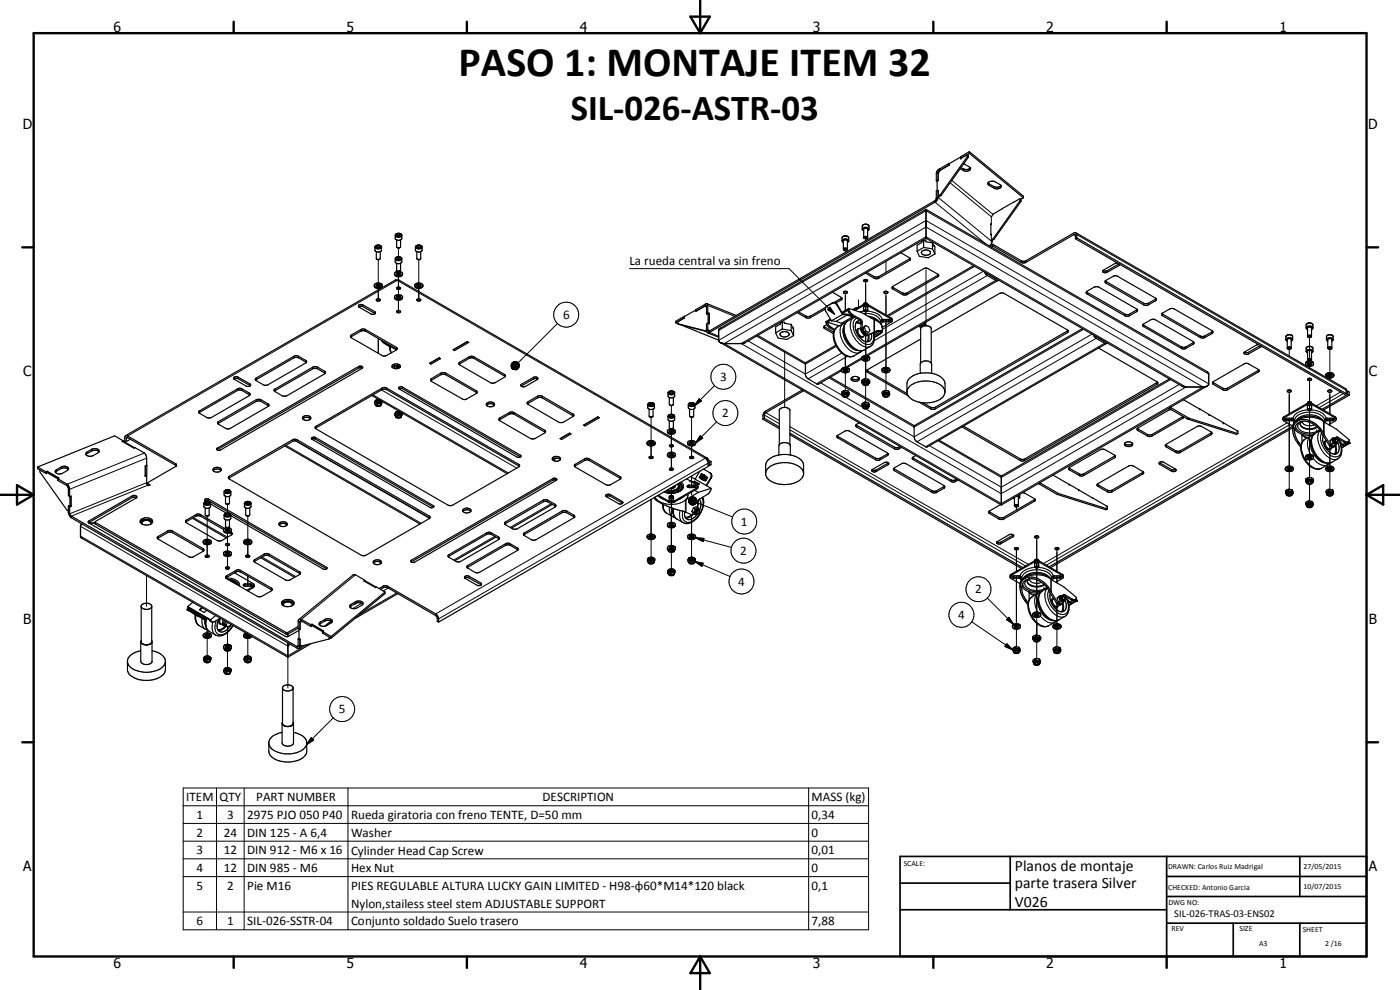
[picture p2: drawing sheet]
<svg xmlns="http://www.w3.org/2000/svg" width="420mm" height="297mm" viewBox="0 0 420 297" stroke-linecap="round" stroke-linejoin="round" font-family="sans-serif">
<defs><g id="words">
<text font-size="12.6" x="137.6" y="22.9">PASO 1: MONTAJE ITEM 32</text>
<text font-size="11" x="171.3" y="36">SIL-026-ASTR-03</text>
<g font-size="4.7">
<text x="304.6" y="261.2">Planos de montaje</text>
<text x="304.6" y="266.6">parte trasera Silver</text>
<text x="304.6" y="272">V026</text>
</g>
<g font-size="4.2">
<text x="34" y="9.6">6</text>
<text x="104" y="9.6">5</text>
<text x="174" y="9.6">4</text>
<text x="244" y="9.6">3</text>
<text x="314" y="9.6">2</text>
<text x="384" y="9.6">1</text>
<text x="6.8" y="38.7">D</text>
<text x="410.6" y="38.7">D</text>
<text x="7" y="112.9">C</text>
<text x="410.8" y="112.9">C</text>
<text x="7" y="187.1">B</text>
<text x="410.8" y="187.1">B</text>
<text x="7" y="261.4">A</text>
<text x="410.8" y="261.4">A</text>
<text x="34" y="290.4">6</text>
<text x="104" y="290.4">5</text>
<text x="174" y="290.4">4</text>
<text x="244" y="290.4">3</text>
<text x="314" y="290.4">2</text>
<text x="384" y="290.4">1</text>
</g>
<g font-size="3.9">
<text x="188.9" y="79.6">La rueda central va sin freno</text>
<text x="169" y="95.7">6</text>
<text x="216.1" y="114.3">3</text>
<text x="216.7" y="125.2">2</text>
<text x="222.4" y="157.7">1</text>
<text x="222.1" y="166.5">2</text>
<text x="221.6" y="175.7">4</text>
<text x="292.7" y="178.1">2</text>
<text x="287.5" y="185.7">4</text>
<text x="101.7" y="214">5</text>
<text x="55.9" y="240.4">ITEM</text>
<text x="59" y="245.7">1</text>
<text x="65.9" y="240.4">QTY</text>
<text x="68.1" y="245.7">3</text>
<text x="74.2" y="245.7">2975 PJO 050 P40</text>
<text x="76.9" y="240.4">PART NUMBER</text>
<text x="105.4" y="245.8">Rueda giratoria con freno TENTE, D=50 mm</text>
<text x="162.8" y="240.4">DESCRIPTION</text>
<text x="243.6" y="240.5">MASS (kg)</text>
<text x="243.6" y="245.7">0,34</text>
<text x="59" y="251">2</text>
<text x="67.2" y="251">24</text>
<text x="74.2" y="251">DIN 125 - A 6,4</text>
<text x="105.4" y="251.1">Washer</text>
<text x="243.6" y="251">0</text>
<text x="59" y="256.3">3</text>
<text x="67.2" y="256.3">12</text>
<text x="74.2" y="256.3">DIN 912 - M6 x 16</text>
<text x="105.4" y="256.4">Cylinder Head Cap Screw</text>
<text x="243.6" y="256.3">0,01</text>
<text x="59" y="261.6">4</text>
<text x="67.2" y="261.6">12</text>
<text x="74.2" y="261.6">DIN 985 - M6</text>
<text x="105.4" y="261.6">Hex Nut</text>
<text x="243.6" y="261.6">0</text>
<text x="59" y="266.9">5</text>
<text x="68.1" y="267">2</text>
<text x="74.2" y="267">Pie M16</text>
<text x="105.4" y="267">PIES REGULABLE ALTURA LUCKY GAIN LIMITED - H98-φ60*M14*120 black</text>
<text x="243.6" y="267">0,1</text>
<text x="105.4" y="272.3">Nylon,stailess steel stem ADJUSTABLE SUPPORT</text>
<text x="59" y="277.6">6</text>
<text x="68.1" y="277.5">1</text>
<text x="74.2" y="277.6">SIL-026-SSTR-04</text>
<text x="105.4" y="277.7">Conjunto soldado Suelo trasero</text>
<text x="243.6" y="277.6">7,88</text>
</g>
<text font-size="3.1" x="352.4" y="275.2">SIL-026-TRAS-03-ENS02</text>
<g font-size="2.4">
<text x="271.2" y="259.7">SCALE:</text>
<text x="350.6" y="260.8">DRAWN: Carlos Ruiz Madrigal</text>
<text x="391.2" y="260.6">27/05/2015</text>
<text x="350.6" y="267">CHECKED: Antonio Garcia</text>
<text x="391.2" y="266.7">10/07/2015</text>
<text x="350.6" y="271.4">DWG NO:</text>
<text x="351.6" y="279.3">REV</text>
<text x="372" y="279.4">SIZE</text>
<text x="391" y="279.6">SHEET</text>
<text x="377.9" y="283.8">A3</text>
<text x="397.7" y="283.8">2 /16</text>
</g>
</g></defs>
<g fill="none" stroke="#000" stroke-width=".3">
<path d="M281.5 59.2l16.2 13.3M281.6 51.9l-.6 .1M282 51.1l.1 .1M285.1 54.9l12.4 10.2M285.7 54.1l12.3 10.2M289.1 50.7v.4M296.8 55.2v.4M298.3 56v.4M112.5 74.2a1.17 1.17 0 0 0 2 0M112.8 73.8l.7-.3 .9 .4a.87 .87 0 0 1-.9 .7 .87 .87 0 0 1-.8-.7zM113.5 77.9v8.1M118.6 77.6a1.13 1.13 0 0 0 2 0"/>
<path d="M118.6 70.7a1.17 1.17 0 0 0 2 0M118.8 77.3a.98 .98 0 0 1 1.7 .4 1.12 1.12 0 0 1-1.8-.1zM118.8 70.3a.98 .98 0 0 1 1.7 .4 1.03 1.03 0 0 1-1.8-.2zM119.6 74.4v2.6M124.7 74.2a1.21 1.21 0 0 0 2 0M124.9 73.8a.93 .93 0 0 1 .9-.3 .93 .93 0 0 1 .7 .7 .95 .95 0 0 1-.9 .4 .95 .95 0 0 1-.8-.7zM125.7 77.9v8.1M252.7 71.4a1.17 1.17 0 0 1 2 0M253.1 72.3v.1M253.1 72.1v.2M253.2 72.1l-.1 .1M253.7 74.9v.8"/>
<path d="M253.9 71.9l.2 .1M253.9 71.9l-.7 .2M253.9 72h-.5M254.1 72l.1 .1M254.2 72.1l.1 .1M254.3 72.1v.2M254.3 72.3v.1M258.8 67.9a1.21 1.21 0 0 1 2 0M259.6 68.4h.4M259.6 68.4l-.4 .4M259.6 68.5l-.4 .2M259.8 71.4v.8"/>
<path d="M260 68.4l.4 .3M260 68.5l.3 .1M260.4 68.7h.1M260.4 68.6v.2M265.9 78.4v3.4M273 77.7v.4M280.6 60.7l15.2 12.5M292.5 79.9l-25.9 15M297.5 65.2v2.1M297.5 70.4v1.6l.2 .1M306.5 78.2v.5M307.9 78.2v.5"/>
<path d="M322.3 70.4l.4 .3M323.2 70.4l80.8 46.7M335.8 79.2v.5M108.3 98.9v.5M108.9 91.5v.5M109.7 98.9v.5M112.5 93.5v.5M113.5 86.5v3.7M119.6 81.4v8.1M119.6 90v3.9M125.7 86.5v3.7M167.3 97.1l-11.8 11.7"/>
<path d="M188.9 80.6h47.9l13.7 13.7M211.7 91.7l.3 .2M212 91.9l.4-.2 8.1 3.2M212.4 99l.6 .2M212.8 94.2v2.9M212.9 99.7l2.8 1.2M215.7 99.1l62.2-35.9 84.8 49M241.8 94.8v.5M243.2 94.8v.5M247.5 98.1v.5M248.2 91.8l-.1 .1M248.4 92.9l.7-.7 1.4 2.1z"/>
<path d="M249.1 92.2l1.4 2.1-2.1-1.4zM249.2 95.8l-1.3 .8M249.4 98.2l-.4 .1M249.9 90.9l-.2 .1M251.3 98.1a4 4 0 0 0-.4 5.1 5.3 5.3 0 0 0 5.1 3.7l.3-.1M251.3 91.4l-.1 .1M252.4 89.5v.5M253.1 97.1a3.6 3.6 0 0 0-.6 4.5 5.9 5.9 0 0 0 5 4.3l.6-.2M253.3 98a5.9 5.9 0 0 0 4.1 7.2M253.7 87.4v.1M253.7 88.2v4.9M254.4 96.4a4 4 0 0 0-.4 5 6.3 6.3 0 0 0 4.4 3.8l1-.2"/>
<path d="M254.8 92.6l-2.1 1.2M255.9 94.4l-.4 .2M256.2 95.3a3.8 3.8 0 0 0-.6 4.6 5.9 5.9 0 0 0 5 4.2l.6-.2M256.9 96.9h.7l.8 .4M257 96.6l1.4 .4M257.1 95.5a2.53 2.53 0 0 0-.9 3.3 5.7 5.7 0 0 0 4.4 4.6 2.14 2.14 0 0 0 1.6-3.1l-.1-.4M257.6 90v2.2M257.7 98.7a1.49 1.49 0 0 0 1.3 2.3M258 98.6a.86 .86 0 0 0-.8 .4 .86 .86 0 0 0 0 .9 1.41 1.41 0 0 0 1.8 1.2l.2-.3M258.2 95.8l-.4 .1M258.8 96.7l-.4 .2M258.8 98.5l-.4 .2"/>
<path d="M258.9 91.5v.3M259.1 94.1a4.6 4.6 0 0 1 5.1 2.2l.1 .3M259.3 93.3l-1.4 .3M259.8 83.9v.2M259.8 84.7v6.6M259.8 91.9v2.6M260.3 93.3a4.5 4.5 0 0 1 4.4 2.6M260.4 94.9l1.8 .3 1.4 1.1M260.6 91.5v.3M262.3 95.9v3.8M262.3 83v.5M263.4 99.4l-1.1 .8"/>
<path d="M263.7 83v.5M264 99.4l-.7 .7-1 .5M264.7 96.5l-.3 .7M264.8 98.4a2.81 2.81 0 0 0-2.3-2.4v3.6M264.9 95.9l-.3 .1M265.2 96.3v.3M265.9 87.4v.1M265.9 88.2v6.3M265.9 95.8v14.4M266.6 96.3v.3M267.4 95.4v.3M268 86.2v.5"/>
<path d="M270.8 87.9v.5M272.2 87.9v.5M277.9 80.9v16.8M281.4 82.6v.5M295.1 81.4l-30.3 17.4M296.3 82.7l-34 19.5M296.4 82.1l-.1 .1M298.8 84.1l-39.1 22.6M298.8 83.6h.1M320.3 99.3v.5M325.2 98.8l-50.8 29.3-25.6-14.7M326.3 87.7v.5"/>
<path d="M331.9 84.5v.5M332.3 81.2v.5M337.6 94.2v.5M339 94.2v.5M341.1 93v.5M343.2 91v.5M343.2 97.5v.5M344.6 91v.5M346.8 89.8v.5M348.9 94.2v.5M363.8 99.6v.5M392 97.5a1.16 1.16 0 0 1 2 0"/>
<path d="M392.5 98.2l.3-.2-.4 .5zM392.8 98h.4M393.2 98l.4 .3M393.2 98.1h.1M393.5 98.2l.1 .1M393.6 98.3v.2zM71.2 116.7v.5M71.4 113.2v.4M72.7 116.7v.5M74.7 117.9v.5M75 115.2v.5M76.9 113.4v.5"/>
<path d="M76.9 119.9v.5M78.3 119.9v.5M82.6 116.7v.5M88.2 106.9v.5M89.6 106.9v.5M91.7 108.1v.5M93.9 110.2v.5M95.3 110.2v.5M97.4 111.4v.5M105.4 100.5v.5M107.6 109.9v.5M112 118.5l40.6 23.4"/>
<path d="M113.5 101.6v4.4M113.5 119.8v1M114.5 117l40.6 23.5M114.6 116.5v.4M115.2 102.5l.9 .8 1.2 .5M116.1 116.5v.4M117.2 104.1l.2 1.7M118.9 104.2v.5M119 104.9h.1M119.6 109.8v.7M120.8 116.2v.4M129.5 113.6v.5"/>
<path d="M132.3 111.9v.5M133.8 111.9v.5M138 108.7v.5M140.8 107.1v.4M142.2 107.1v.4M142.9 117.3v.4M151.4 112.4v.4M153.4 109.6l.3 1zM153.4 109.9l.3 .7zM153.4 109.3l.3 1.3zM153.4 110.2l.3 .4zM153.6 109.1l.1 1.5-.3-1.3z"/>
<path d="M153.6 110.4l.1 .2zM153.7 108.9l.2-.2-.2 1.9zM153.7 108.9v1.7zM153.7 110.6l.5 .3zM153.7 110.6l.8 .3zM153.7 110.6l1.1 .4zM153.7 110.6l1.3 .3zM153.7 110.6l1.6 .2-.3 .1zM153.7 110.6h1.8l-.2 .2zM153.7 110.6l1.9-.2-.1 .2zM153.7 110.6l2.1-.4-.2 .2zM153.7 110.6l2.2-.7-.1 .3z"/>
<path d="M153.7 110.6l2.2-1v.3zM153.7 110.6l2.2-1.2v.2zM153.7 110.6l2.1-1.5 .1 .3zM153.7 110.6l1.9-1.7 .2 .2zM153.9 108.7l.2-.2-.4 2.1zM154.1 108.5h.3l-.7 2.1zM154.4 108.5h.3l-1 2.1zM154.7 108.5h.3l-1.3 2.1zM155 108.5l.2 .1-1.5 2zM155.2 108.6l.2 .1-1.7 1.9zM155.4 108.7l.2 .2-1.9 1.7zM156.5 115.3v.5"/>
<path d="M160.1 113.2v.5M161.3 118.9v.5M162.7 118.9v.5M200.5 117.9a1.13 1.13 0 0 0 2 0M200.6 117.7a1.01 1.01 0 0 1 1.7 .2 1.01 1.01 0 0 1-1.7-.2zM209.8 119.6l.7 .7-2.1 1.5zM214.4 115.7l-6 6.1M215.7 102.1l62.2-35.9 84.8 48.9M217.4 103.1l60.5-35 83.1 48-60.5 35zM222.5 103.1l55.4-32.1 78 45.1-55.4 32zM224.5 102.3l17.2 9.9 10.9-6.3M227 100.8l14.7 8.5 9.3-5.4"/>
<path d="M235.5 105.5v16.7M246.3 114.9l6.5 3.8M252.5 110.9l-7.4 4.2M253.7 106.7v3.5l4.9-2.8M253.7 110.8v6.4M253.8 119.2l5.1 3M254.3 106.9l-11.8 6.8M259.7 100.1l-.4 .2M259.8 100.6v6.1M259.8 107.3v6.4M259.8 115.7v5M260.4 111.3v.4"/>
<path d="M260.5 100.5l.1 1.1-.5 .9M260.8 100.4v1.4l-.4 .7M265.9 110.8v6.4M327.7 100.2l-53.3 30.9-14.5-8.4M329 101h.1M329 101.5l-53.8 31M331.5 103l-53.7 31M331.5 102.4v.1M347.2 114.8v.5M351.4 113.9l-50.9 29.4-19-11.1M353.9 115.4l-53.4 30.8-21.5-12.5M354.5 104.1v.4"/>
<path d="M355.9 104.1v.4M358.1 102.8v.5M360.2 100.8v.5M361.6 100.8v.5M364.1 114.8v.5M367 116.5v.5M368.4 116.5v.5M374.7 105.7v.5M377.6 111.2v.4M378.2 103.7v.5M385.9 101a1.21 1.21 0 0 1 2 0M386.4 101.7l.3-.1-.4 .4z"/>
<path d="M386.7 101.6h.4M386.9 104.5v2.3M386.9 117v.1M386.9 117.8v6.3M387.1 101.6l.4 .4zM392 104.5a1.21 1.21 0 0 1 2 0M392.6 105.2h.7M392.6 105.2l-.2 .3M393 101v7.2M393 108.8v1.6M393 113.5v.2M393 114.3v6.6"/>
<path d="M393.3 105.2l.3 .3M393.3 105.2h.2M393.6 105.3v.2M398.1 101a1.17 1.17 0 0 1 2 0M398.7 101.6l-.2 .3M399.1 104.5v7.3M399.1 112.4v1.4M399.1 117v.1M399.1 117.8v6.3M399.4 101.6l.3 .2M399.4 101.6h-.5l-.4 .2M399.6 101.7l.1 .2"/>
<path d="M402.4 117.6l-7.4 4.2M403.2 118.1l-7.3 4.2M26.1 135.6v.5M27.5 134.8v.5M38.3 130.8l80.9-46.7 92.5 53.4-80.9 46.7M38.3 131.3l-.4 .3M43.3 135.9l-23.1 9.4M44 137.5l-23.1 9.3-.4-.3M52.7 139.1v.5M59.9 123.2v.5M65.2 134.5v.4M65.6 126.5v.5"/>
<path d="M80.4 121.2v.5M85.8 133.6l40.6 23.4M87.8 132v.5M88.6 132.2l40.3 23.3M89.2 132v.5M94.6 131.2v.5M94.9 127.9v.5M119.6 123.3v1M150 125.4v.5M152.9 123.8v.4M154.3 123.8v.4M155.6 139.3v.5"/>
<path d="M156.2 136.6v.5M158.5 120.5v.5M163.4 129.1v.5M171.9 124.2v.5M172.6 139.3v.5M175.5 137.7v.5M176.9 137.7v.5M194.4 121.4a1.16 1.16 0 0 0 2 0M194.6 121.1a.83 .83 0 0 1 1-.3 .83 .83 0 0 1 .6 .8 .95 .95 0 0 1-1.6-.4zM195.4 125.2v8M195.4 133.8v3.7M200.5 124.9a1.13 1.13 0 0 0 2 0"/>
<path d="M200.9 124.5a.91 .91 0 0 1 1.4 .5 .98 .98 0 0 1-.9 .4 .98 .98 0 0 1-.8-.7zM201.5 121.7v2.6M201.5 128.7v8M201.5 137.3v3.8M206.6 121.4a1.13 1.13 0 0 0 2 0M206.8 121.1a.99 .99 0 0 1 1.6 .4 1.05 1.05 0 0 1-1.7-.3zM207.5 125.2v8M207.5 133.8v3.7M210.2 130.7l.7 .7-2.1 1.5zM212.5 139l-80.9 46.7M215 126.6l-6.2 6.3M229.4 124.5l4.5 2.6"/>
<path d="M229.8 123.8l4.1 2.4M237.1 129l70.7 40.8M237.1 128l71.5 41.3M251.4 130.9v.5M257.1 127.6v.5M262.8 137.5v.4M264.2 137.5v.4M266.3 136.2v.5M266.5 138.9v.5M268.4 134.2v.5M269.8 134.2v.5M274.1 137.5v.4"/>
<path d="M279.3 122.2v.5M280.7 122.2v.5M306.2 137.7v.5M307.6 137.7v.5M334.5 136.9v.5M341.5 128.7v.5M344.4 130.3v.5M345.8 130.3v.5M348.1 138.9v.4M350 133.6v.5M352.8 135.3v.4M354.3 135.3v.4"/>
<path d="M355 125v.5M363.5 129.9v.5M385.4 125v.3M386.2 125.9v.3M386.3 126.9l-73.1 42.2M386.9 125.5v14.4M387.1 127.4l-73.1 42.2M387.6 125.9v.3M388 128.1a4.1 4.1 0 0 1 4.7-2.9 6.6 6.6 0 0 1 4.5 1.3v3.7M388 126.1l.3 .8M388.5 126.2a2.69 2.69 0 0 1 2.3-2.2 5.6 5.6 0 0 1 6.6 1.6l.1 .6M388.6 128.5a4.7 4.7 0 0 0 4.7 2.2l.4-.1"/>
<path d="M388.8 127.8a3.1 3.1 0 0 0 3 2.4l2.9-.2a3.7 3.7 0 0 0-.6 4.6 6.6 6.6 0 0 0 4.3 4.3l1.3-.2M389.2 125.9a5.6 5.6 0 0 1 7.6 0M390.2 127.1a3.3 3.3 0 0 0 4.4 1.3l.6-.4M390.2 127.3a2.89 2.89 0 0 0 3.5 1.5l1.6-.7M390.2 126.5a1.58 1.58 0 0 0-.7 1.7 1.58 1.58 0 0 0 1.3 1.3 5.4 5.4 0 0 0 5.3-.6M390.9 126.4a2.14 2.14 0 0 0 3 1.2l.6-.2M391.5 131.1l1.2 .1M391.6 131.8a4.1 4.1 0 0 0-.4 5.1 5.7 5.7 0 0 0 4.8 3.8l.6-.2M392.2 121.1v.4M392.5 123a4.4 4.4 0 0 0-4.5 2.6M393 121.6v14.7M393 136.9v6.4"/>
<path d="M393.4 130.8a4 4 0 0 0-.3 5.1l.2 .5M393.5 123a4.3 4.3 0 0 1 4.5 2.6M393.5 131.7a5.9 5.9 0 0 0 4.2 7.2M393.9 121.1v.4M394.1 137.6a4.2 4.2 0 0 0 4 2l.3-.2M395.2 128.9v.9M396.3 129.2a4.2 4.2 0 0 0-.2 4.8 5 5 0 0 0 5.1 3.8l.3-.1M396.7 129.9a5.9 5.9 0 0 0 2.2 6.5 2.06 2.06 0 0 0 2.7 .5 2.06 2.06 0 0 0 .9-2.5l-.5-1.9-.5-.9M397.4 126.7v3.8M398 132.4a1.52 1.52 0 0 0 1.3 2.3M398 126.1l-.3 .7M398 132.2a.95 .95 0 0 0-.3 1.7 1.11 1.11 0 0 0 1.7 .8l.1-.2"/>
<path d="M398.4 125.9v.3M399.1 125.5v2.1M399.1 133.7v6.2M399.8 125.9v.3M400 133.9l-.4 .1M400.6 125v.3M400.7 133.9a2.32 2.32 0 0 1-.3 2.4M400.8 133.6l.3 1.8-.3 .9M401.5 131.2l-.4 .2M403.8 132.5l-.4 .2M404.8 132.8l.1 .2M16.9 140.9v.5"/>
<path d="M18.4 140.1v.5M21.2 148.9v2.9M24.2 157.9l62.2 35.9 .8-.5M26.7 156.3v.5M28.6 156.8v.5M39.7 148.8v.5M44 144.8l-23.1 9.4M44.4 145.6l-23 9.3M50.3 159.3v.5M51.7 159.3v.5M56 156v.5M58.1 155.3l10.2 5.9"/>
<path d="M58.8 154.4v.5M60.2 154.4v.5M61.2 151a1.16 1.16 0 0 0 2 0M61.4 150.7a.93 .93 0 0 1 .9-.3 .93 .93 0 0 1 .7 .7 .98 .98 0 0 1-1.7-.3zM62.2 154.8v8.1M62.6 149.7v.5M67.3 154.6a1.16 1.16 0 0 0 2 0M67.3 147.6a1.21 1.21 0 0 0 2 0M67.5 147.2a.9 .9 0 0 1 .9-.3 .9 .9 0 0 1 .7 .7 .94 .94 0 0 1-.9 .4 .94 .94 0 0 1-.8-.7zM67.6 154.1a.93 .93 0 0 1 1.5 .5 .94 .94 0 0 1-.9 .4 .94 .94 0 0 1-.8-.7zM68.3 151.3v2.6M68.3 158.3v8.1"/>
<path d="M68.8 142.9v.5M69.4 159.7v.5M73.4 151a1.13 1.13 0 0 0 1.9 0M73.5 150.8a1.05 1.05 0 0 1 1.7 .3 1.01 1.01 0 0 1-1.7-.3zM74.4 154.8v8.1M128.8 154.8v.5M130 151.7v.4M146 159.9v.5M147.5 159.9v.5M151.7 156.6v.5M157.4 159.9v.5M163 150.1v.5"/>
<path d="M164.4 150.1v.5M165.4 151.1l-12.3 7.1M165.9 143.6v.5M166.6 151.3v.5M168.7 153.3v.5M170.1 153.3v.5M172.2 154.6v.5M183.2 148.4v.5M186.1 143v.5M186.7 150.5v.4M195.4 149.9v11.4M196.6 149.1a5.7 5.7 0 0 0 6.2 2.2l1.9-.6 1-.7v3.7"/>
<path d="M197.9 149.1l1.4 .8M199 151.3a2.77 2.77 0 0 0 1.1 2.7M200.6 150.3v.4M200.9 149.2h1.2M200.9 152.1a2.87 2.87 0 0 0 1 2.9M201.5 146.3v3.9M201.5 150.9v13.9M201.6 146.3l-.3 .3M201.7 152.4l.3 1.7M202 146l.5 .1M202.2 152.6l.1 2.1 .8 1M202.3 150.3v.4"/>
<path d="M202.5 145.8l.1 .2M203.3 145.3a1.02 1.02 0 0 1 .1 1.1 1.02 1.02 0 0 1-1 .6l-1.3 .1-.7-.2M203.5 145.2l.4 .3 .1 .7M203.8 146a1.76 1.76 0 0 1-2.1 1.4l-1.6-.3M204 144.9l.6 .6 .2 .7M204.1 153.2l-.1 .9a2.79 2.79 0 0 0 1 2.7M204.4 146.4a3.8 3.8 0 0 1-4.8 1M204.4 144.7a1.66 1.66 0 0 1 .6 1.8 1.66 1.66 0 0 1-1.5 1.2 5.8 5.8 0 0 1-4.2-.1M205.1 149.1l-1.4 .8M205.9 149.9v3.8M206.8 149.9l-.1 .5zM206.8 149.9l-.1 .8z"/>
<path d="M206.8 149.9v1zM206.8 149.9l.2 1.2zM206.8 149.9l.4 1.4-.2-.2zM206.8 149.9l.6 1.5-.2-.1zM206.8 149.9l.9 1.7-.3-.2zM206.8 149.9l1.1 1.7h-.2zM206.8 149.9l1.4 1.7h-.3zM206.8 149.9l1.6 1.5-.2 .2zM206.8 149.9l1.9 1.4-.3 .1zM206.8 149.9l2.1 1.2-.2 .2zM206.8 149.9l2.2 1-.1 .2zM206.8 149.9l2.3 .8-.1 .2z"/>
<path d="M206.8 149.9l2.4 .5-.1 .3zM206.8 149.9l2.4 .2v.3zM206.8 149.9h2.3l.1 .2zM206.8 149.9l2.1-.3 .2 .3zM206.8 149.9l2-.5 .1 .2zM206.8 149.9l1.8-.7 .2 .2zM206.8 149.9l1.5-.8 .3 .1zM206.8 149.9l1.5-.8zM206.8 149.9l1.3-.8zM206.8 149.9l1-.8zM206.8 150h2.4M206.8 149.7h2.3"/>
<path d="M206.9 145.5v.4M206.9 149.6l-.1 .3zM207.1 149.4l.2-.2-.5 .7zM207.1 149.4l-.3 .5zM207.3 149.2l.2-.1-.7 .8zM207.5 142.8v3.5M207.5 147.6v.9M207.5 154.4v6.9M207.6 154.4l-.9 .6-1.1 .2M207.8 145.9l.3 .1 .4-.1M208.2 154.3l-.9 .8-1.5 .3M208.3 145.5v.4"/>
<path d="M208.5 144.4l-.7 .3M208.6 144.6l-.6 .2M209.1 150.8l10.8 4.3M209.1 146.4v.3M209.5 150.2l-.1 1.9M210.6 149.4a5.8 5.8 0 0 1-2.4 6.7 1.98 1.98 0 0 1-2.4 .5 1.98 1.98 0 0 1-1-2.3l.1-1M213.3 143.4l.1 .1M263 141v.5M268.4 140.7v.5M279.7 147.2v.5M281.1 147.2v.5M283.3 146v.5"/>
<path d="M285.4 144v.4M286.8 144v.4M297 153.6v.5M299.8 155.2v.5M301.2 155.2v.5M304.4 149.2v.1M305 151.8v1.2M305.1 148.8l.4 .2M305.1 148.8l.5 .2M305.6 149v.3M306 148.3h.1M310.4 149.9v.5"/>
<path d="M321 140.5v.5M323.9 142.2v.5M325.3 142.2v.5M329.5 145.5v.4M332.3 147.1v.5M333.7 147.1v.5M342.9 141.8v.4M351.6 140.9v.5M386.9 140.5v6.3M393 145.3v5M399.1 140.5v6.3M24.2 160.9l62.2 35.9 5.7-3.4"/>
<path d="M44 172.7v9.2M47.5 161v.4M60.9 164.6v.5M62.2 163.4v3.7M67.8 173.5a3.7 3.7 0 0 1 4.1 1.8v.6M68 172.8v.5M68.3 167v3.7M68.3 173.1v.6M68.4 173.9a2.8 2.8 0 0 1 3.2 1.8M69.2 174.3l.9 .3 .5 .5M70.8 171.2v.4M72.2 171.2v.4"/>
<path d="M73.6 175.2v.3M74.4 163.4v3.7M74.4 172.8v3.1M75 175.2v.3M75.9 176v.4M76.5 167.9v.5M78.6 167.1l10.2 5.9M79.3 166.2v.6M80.7 166.2v.6M81.4 176.4v.6M89.9 171.6v.4M97.9 170.2v.4"/>
<path d="M106.7 172.5l-16.2 13.3M115 175.9v.5M116.4 175.9v.5M116.5 176.4l-1.5 .9M119 177.9l-10.8 6.2M123.5 168.1v.5M134.7 166.4v.5M140.4 169.7v.5M140.7 172.9v.5M144.3 174.9v.5M148.5 161l-12.3 7M149.6 161.1v.5"/>
<path d="M151.7 163.2v.4M153.1 163.2v.4M155.2 164.4v.4M195.4 161.9v6.2M201.5 165.4v6.2M207.5 161.9v6.2M208.5 168.5l2.5 .5-.4 .9zM208.5 168.5l10.6 4.5M208.7 161.4l2.6 .1-.3 1zM208.7 161.4l10.8 2.9M296.3 179.5l7.9 7.8M300.4 162.6v.5"/>
<path d="M303.5 172.3v.3M304 160.6v.5M304.3 173.1v.4M305 164.3v.1M305 165.1v6.3M305 172.8v14.3M305.8 173.1v.4M306.1 175.3a3.2 3.2 0 0 1 3.1-2.6 7.5 7.5 0 0 1 6.2 1.1v3.6M306.1 173.4l.4 .8M306.6 173.5a3 3 0 0 1 2.7-2.3 5.4 5.4 0 0 1 6.2 1.7l.1 .6M306.7 175.8a4.3 4.3 0 0 0 3.6 2.1h1.6M306.9 175.1a4 4 0 0 0 5 2.4l.9-.2"/>
<path d="M307.4 173.2a5.4 5.4 0 0 1 7.5 0M308.3 174.4a3.3 3.3 0 0 0 4.4 1.2l.6-.3M308.3 174.5a2.82 2.82 0 0 0 3.6 1.6l1.6-.7M308.3 173.9a1.56 1.56 0 0 0-.7 1.6 1.56 1.56 0 0 0 1.3 1.2 5.4 5.4 0 0 0 5.2-.5M309 173.7a1.54 1.54 0 0 0 1.7 1.3h1l.9-.3M309.7 178.4l1.1 .1M309.7 179.1a3.6 3.6 0 0 0-.6 4.6 6 6 0 0 0 5 4.3l.6-.3M310.3 168.4v.3M310.6 170.2a4.7 4.7 0 0 0-4.5 2.6M311.1 160.8v.2M311.1 161.6v6.6M311.1 168.8v14.8"/>
<path d="M311.6 178.1a3.3 3.3 0 0 0-.8 4.1l.6 1.4M311.6 170.2a4.6 4.6 0 0 1 4.5 2.6M311.7 179a5.7 5.7 0 0 0 2.3 6.4l1.8 .7M312 168.4v.3M312.7 177.3a3.9 3.9 0 0 0-.3 5.1 5.9 5.9 0 0 0 4.8 3.8l.6-.2M313.3 176.1v.9M314.4 176.4a5.2 5.2 0 0 0 .6 6.4 4.5 4.5 0 0 0 4.3 2.3l.3-.1M314.7 177.2a5.9 5.9 0 0 0 4.1 7.2 1.99 1.99 0 0 0 1.8-2.7l-.1-1-.9-1.8M315.5 173.9v3.8M316.1 173.4l-.3 .7M316.1 179.7a1.48 1.48 0 0 0 1.3 2.2M316.2 179.5a.95 .95 0 0 0-.4 1.7l.5 .7 .6 .3h.4l.4-.4"/>
<path d="M316.5 173.1v.4M317.2 164.3v.1M317.2 165.1v6.3M317.2 172.8v2.1M317.9 173.1v.4M318.8 172.3v.3M319.6 178.4l-.4 .2M321.9 179.8l-.3 .2M56.4 182.1l6.8 4M56.7 182.9l-.2 .3M58.3 183.9l-.1 .2M58.8 184.5a2.91 2.91 0 0 0 1 3.2"/>
<path d="M59.8 184.7l-.2 .3M60.7 182.3l-.8 .7M60.7 185.5a3 3 0 0 0 .9 3.3M60.8 182.4l-.8 .6M61.5 185.7v1.2l.3 .9M62 185.5a3.6 3.6 0 0 0 .9 4M62.2 189v1.9M62.2 191.5v6.2M63.9 186.7a3.5 3.5 0 0 0 .8 3.8M64.9 186.2a2.94 2.94 0 0 0 1 4.2 4.4 4.4 0 0 0 3.9-2.8M65.9 185.6a.93 .93 0 0 0-.3 1 .93 .93 0 0 0 .8 .6M66.2 185.5l-.3 .8 .3 .8"/>
<path d="M66.9 187.1l.4 .2M67.6 187.9l-1.2 .9-1 .1M67.9 187.9l-1.2 1-1.2 .2M68.3 188.1v6.3M68.3 195v6.2M74.4 190.2v.7M74.4 191.5v6.2M85.8 189.7v.5M86.4 189.7v.5M86.4 197.2v9.2M89.5 193.7l-.4 .3M90.4 193.7l-.4 .3"/>
<path d="M90.4 186.3l-.4 .3-.5-.2M96.1 186.6v.6M97.6 185.8v.5M99.3 186.3l-2 1.6M105.3 181.4v.5M106.8 180.5v.5M108.6 181l-2.7 1.6M291.6 186.6l12.3 8.4M302.2 193.2l1.7 1.8-2.3-1zM302.8 185.2l1.4 2.1-2.1-1.4zM305 187.7v6.4M311.1 184.2v6.4"/>
<path d="M311.1 192.6v5M312.2 184.8a3.7 3.7 0 0 0 4.4 1.9M317.2 181v6.1M317.2 187.7v6.4M318.1 181.1l-.4 .2M318.8 181.1l.2 1.1-.5 1.4M319 180.8a2.96 2.96 0 0 1-.2 2.8M322.9 180l.2 .3M100 215.4l-8 8M55 236.4h205.7v42.6h-205.7zM65 236.4v42.6M73.3 236.4v42.6"/>
<path d="M93.4 221.3l.7 .7-2.1 1.4zM104.4 236.4v42.6M242.7 236.4v42.6M55 241.8h205.7M55 247.1h205.7M55 252.4h205.7M55 257.7h205.7M55 263h205.7M55 273.6h205.7"/>
<circle cx="169.9" cy="94.4" r="3.7"/>
<circle cx="217.1" cy="113.1" r="3.8"/>
<circle cx="217.7" cy="123.9" r="3.8"/>
<circle cx="223.4" cy="156.5" r="3.7"/>
<circle cx="222.5" cy="174.5" r="3.8"/>
<circle cx="223.1" cy="165.2" r="3.8"/>
<circle cx="293.6" cy="176.8" r="3.8"/>
<circle cx="288.5" cy="184.5" r="3.8"/>
<circle cx="102.7" cy="212.7" r="3.8"/>
</g>
<g fill="none" stroke="#000" stroke-width=".35">
<path d="M281 54.2l.3 .2M281.5 59.2l-.5 .2M281.5 57.1v2.5l-.9 1.1M281.5 57.1l-.5 .2v2.3l-.4 .6M281.5 57.1l.1 1.7M281.5 54l.1 .1M281.5 54l-.5 .2M282 50.7l-.6 .4-.4 .7v2.4M282 51.1l-.5 .6v2.3M282 50.7v.4M282.1 51.1l-.5 1v2.1l-.3 .2v2.8M282.1 58.5l.3 .2"/>
<path d="M282.1 58.5l-.5 .3M282.4 58.7l-.5 .3-.3-.2M284.8 49v.5M284.8 49l.1 .1M284.8 49l-2.8 1.7M284.9 49.1v.4l-2.9 1.6M288.4 47.2l-3.5 1.9M288.4 50.3a2.09 2.09 0 0 0 2.8 .1M289.2 49.1l1.7 1a.64 .64 0 0 1 .4 .7 .64 .64 0 0 1-.7 .5h-1.1l-1.3-.7M290.3 47l.3 .2M290.3 47l-8.2 11.5M290.3 47v-.6l.3 .1v.7"/>
<path d="M290.6 47.2l-8.2 11.5M290.9 45.5l-2.5 1.5-.1 .5 2.6-1.5M290.9 45.5v.5M290.9 45.5l16.2 13.3v.6M290.9 46l16.2 13.4M296.5 54.9l.3 .3a3.4 3.4 0 0 0 2.7 1l.9-.5M296.7 54.6l1.5-.2 1.9 1 .4 .4a1.4 1.4 0 0 1-2.2 .6l-1.7-1-.2-.3zM306.1 59.6v.6M306.1 59.6l-1.9 1.1M306.1 59.6l.3 .1M306.4 59.7v.7M307.1 59.4l-.7 .3"/>
<path d="M112.6 73.9a1.3 1.3 0 0 1 1.9 .1v1.2a1.22 1.22 0 0 1-2-.2zM112.9 75.5v2.1l.6 .3 .5-.2M113.4 74.2l.4 .1M113.4 73.7l-.4 .3 .1 .3 .6 .1 .4-.3-.2-.3M113.4 73.7l.5 .1M113.4 74.2l-.1 .1M113.4 73.7v.5M113.9 73.8v.4M114.1 75.5v2.1l-.4 .3-.6-.1M118.7 70.4l.5-.4 1.1 .1 .3 .4v1a1.13 1.13 0 0 1-2 0zM119 79v2.2l.2 .1M119 79l-.4-.5v-.9a1.15 1.15 0 0 1 2-.1v1l-.4 .5"/>
<path d="M119 72v2.1l.2 .2M119 79h1.2M119.2 74.3l.6 .1M119.2 74.3h.6M119.5 77.2l-.5 .3 .2 .3 .5 .1 .5-.3-.2-.3M119.5 77.2l.5 .1M119.5 77.7l-.2 .1M119.5 70.2v.5M119.5 77.2v.5M119.5 77.7l.3 .1M119.5 70.2l-.5 .2 .2 .4 .5 .1 .5-.3-.2-.3M119.5 70.2l.5 .1"/>
<path d="M119.5 70.7l-.2 .1M119.5 70.7l.3 .1M120 70.3v.4M120 77.3v.4M120 74.3l-.2 .1M120.2 72v2l-.4 .3M120.2 79v2.1l-.4 .3M125.1 75.5v2.1l.8 .3M125.2 77.7l.7 .2M125.5 73.7l-.4 .3 .2 .3 .5 .1 .5-.3-.2-.3M125.5 73.7l.6 .1M125.5 74.2l-.1 .1"/>
<path d="M125.5 73.7v.5M125.5 74.2l.4 .1M126.1 77.8l-.2 .1M126.1 73.8v.4M126.3 75.5v2.1l-.4 .3M252.7 72.3l.1-1.2 .6-.3h.7l.6 .6v1l-.4 .3M252.7 72.3l.4 .4M252.7 72.3a1.13 1.13 0 0 1 2 0M253.1 72.3v2.5M253.2 74.9a.5 .5 0 0 1 .5-.5 .5 .5 0 0 1 .5 .7h-.2M253.2 74.9l.2 .2M253.3 74.7l.5-.1 .4 .2-.6 .4-.3-.1z"/>
<path d="M254.3 72.3v2.5M258.8 68.7v-.8a1.13 1.13 0 0 1 1-.7 1.13 1.13 0 0 1 1 .7v.8M258.8 68.7l.4 .5M258.8 68.7a1.21 1.21 0 0 1 2 0M259.2 68.7v2.6l.2 .2M259.2 71.2a.68 .68 0 0 1 1.2 0M259.4 71.2l.6-.1 .3 .3-.7 .2-.2-.1zM260.4 68.7v2.6l-.3 .2M260.8 68.7l-.4 .5M270.3 75.8l2.7 1.5 .2 .7-9.6 5.6-1.3-.1-2.6-1.5M273.1 77.5l-9.5 5.6h-1.1l-2.4-1.4M275.2 75.4l.7 1.5 2.7 .4 2-1.1"/>
<path d="M276.7 75.4a1.83 1.83 0 0 1 2.6 .3 1.49 1.49 0 0 1-1.4 .9 1.49 1.49 0 0 1-1.4-.9zM277.2 72.1l.7 .2v.3l2 .3M277.2 72.1l-.6 .3v.4l-1.4 .8v1.8M277.2 72.1v2.2M277.2 74.3l2.7 .4M277.2 74.3l-2 1.1M277.9 62.8l-61.9 35.8-.3 .4v3.3l.6 .6 1.1 .2h5.1l1.2-.3 54.2-31.3M277.9 62.8l84.3 48.7 .5 .6v3.4l-.5 .4-.9 .2h-5.6l-1-.2-76.8-44.4M277.9 62.8v8.7M279.9 72.9l.5 1.1v-.3M279.9 72.9v1.8M279.9 74.7l.7 1.5"/>
<path d="M280.4 73.7l.2 .4v2.1M280.4 73.7l-.1 .1M280.6 60.2v.5M280.6 60.2l-67.7 39.1M280.6 60.7l-67.7 39M292.2 79.7l-26 15M297.5 67.3l-.1 .1M297.5 67.2l-.1-.1 .1 3.3M298 73.3v.5M298 73.3l-.9 .4M298 73.8l-.6 .3M298 71.7l.3 .1"/>
<path d="M298 71.7l-.5 .3M298.3 71.8l-.6 .3-.1 .8-.7 .9M300.8 62.7l-2.8 1.6-.5 .9M304.2 60.6l-3.5 2.1M306.1 60.2l.3 .2M306.1 60.2l-8.1 11.5M306.4 60.4l-8.1 11.4M322.7 71.6v-1.2h-.4l-15 8.5-.8-.2-8.5-4.9M322.7 71.6l80.9 46.8 .4-.3M322.9 69.8l81 46.8 .1 1.5M323.2 71.4l-.5 .2M323.2 71.4l-.2-1.4-.7-.1-14.8 8.5h-.8l-8.7-5.1"/>
<path d="M323.2 71.4l80.8 46.7M335.3 78.9l-.5 .1-3.8 2.2M335.8 79.2l-3.7 2.1-1.1-.1M336 79.3l-.1 .3-3.6 2.1a.84 .84 0 0 1-1.4-.4l.1-.1M107.6 92.1l.2 .1M107.6 92.1v-.3a.99 .99 0 0 1 1.3-.3l3.6 2 .2 .2-.1 .4M107.7 92.1l1.1-.2 3.8 2.2M107.8 92.2l3.7 2.1 1.1-.2M108.3 91.9l-.5 .3M112.3 85.6a1.4 1.4 0 0 0 2.4 0M112.4 85.3a1.5 1.5 0 0 1 2.3 .2 1.17 1.17 0 0 1-1.7 1l-.7-.5zM112.9 85.7l.6-.2 .6 .2"/>
<path d="M112.9 85.7a.6 .6 0 0 1 .6-.5 .6 .6 0 0 1 .6 .5M112.9 85.7l.7 .3 .5-.3M113.1 90.2h.8M113.1 90.2l-.2-.3 .3-.2 .9 .1-.2 .4M118.4 89.2a1.51 1.51 0 0 0 2.4 0M118.4 82.2a1.51 1.51 0 0 0 2.4 0M118.6 88.7l.6-.3h.8a.81 .81 0 0 1 .8 .9 .81 .81 0 0 1-.9 .7 .98 .98 0 0 1-1.1-.1 .98 .98 0 0 1-.3-1zM119 89.2l.6-.2 .6 .2M119 82.2a.82 .82 0 0 0 1.2 0M119 82.2a.6 .6 0 0 1 .6-.5 .6 .6 0 0 1 .6 .5M119 88.9a.71 .71 0 0 1 1.2 .3 .71 .71 0 0 1-1.2-.2zM119 82.2l.6-.2 .6 .2"/>
<path d="M119.1 93.3l.2-.1a.42 .42 0 0 1 .7 0 .42 .42 0 0 1-.3 .7l-.6-.3zM119.2 86.7l-.2-.3 .3-.3 .7 .1 .2 .2-.2 .3M119.2 86.7h.8M119.2 93.7h.8M119.2 81.3l.2 .1M119.3 81.3l.1 .1M119.4 81.4a.8 .8 0 0 0-1 .6 .8 .8 0 0 0 .7 1l.5 .1a.89 .89 0 0 0 1-.3 .89 .89 0 0 0 0-1.1l-.8-.3M119.4 81.4h.4M120 81.3l-.2 .1M124.5 85.6a1.45 1.45 0 0 0 2.4 0M124.7 85.2a1.56 1.56 0 0 1 2.2 .3 1.22 1.22 0 0 1-1.2 1.1 1.22 1.22 0 0 1-1.2-1.1zM125 85.5a.67 .67 0 0 1 .7-.3 .67 .67 0 0 1 .6 .5 .74 .74 0 0 1-1.3-.2z"/>
<path d="M125.1 85.7a.82 .82 0 0 1 1.2 0M125.3 89.7l.9 .1a.58 .58 0 0 1-.5 .6 .58 .58 0 0 1-.6-.5zM125.3 90.2h.8M202.8 96.9l.7 .3M203.5 97.2l8.1 2M203.5 97.2l8.4 2.2M203.5 96.5v.7M204.4 97.5l11.3 4.6M205.3 94.9l.1 .5M205.3 94.9l.1 .1M205.3 94.9l-2.5 1.5v.5M205.4 95v.4l-2.6 1.5"/>
<path d="M208.9 93l-3.5 2M211.6 99.2l.3 .2M211.7 91.2l-2.8 1.7v.5M211.7 91.7l.3 .1v2.3M211.7 91.7l-2.8 1.7M211.7 91.2v.5M212 99.3a.54 .54 0 0 0 .3 .5 .54 .54 0 0 0 .6-.1M212 94.1l.2 .1M212 92.1l-.4-.3-2.7 1.6M212 99l-.4 .2M212 99.3l-.1 .1M212.2 91.1l.2 .6v2.2"/>
<path d="M212.2 91.1l-.5 .1M212.2 91.1l8.7 3.6M212.4 99.9l3.3 1.3M212.4 96.9v2.2l.5 .2M212.4 99l-.4 .3M212.4 93.9l.5 .1M212.4 93.9l-.4 .2M212.4 96.9l-.4 .3v2.1M212.5 94.1v2.9M212.5 94.1h-.3M212.5 94.1l.3 .1M212.9 94l-.2 .1"/>
<path d="M212.9 94v3.2l-.5-.3M212.9 99.3v.4M232.8 99.9l.7 1.5 2.7 .5 2-1.2M234.2 100a1.63 1.63 0 0 1 2.6 .4 1.54 1.54 0 0 1-1.4 .7 1.54 1.54 0 0 1-1.3-.9zM234.8 96.6l-.6 .3v.3l-1.4 .8v1.9M234.8 96.6l.7 .1v.3l1.9 .3M234.8 96.6v2.1M234.8 98.7l2.6 .5M234.8 98.7l-2 1.2M237.4 97.3l.5 1.2v-.3M237.4 97.3v1.9M237.4 99.2l.8 1.5"/>
<path d="M237.9 98.2v.1M237.9 98.2l.3 .4v2.1M247.3 97.9l2.9 1.8M247.7 92.8l-5.1 2.7-.6-.1-2.8-1.6M247.8 92.2l-5.2 2.8-.6-.1-2.4-1.3M248.1 91.9l1.8-1 .7 .1 .4 .3 1.8 3.1M248.1 97.4l.7 .8 1.6 .9M248.1 97.4l-.8 .6v.5l2.8 1.6M248.3 96.6l.9 1.4 1.4 .8M248.3 96.6l3.6 1.2M249.2 95.8l-1.3 .7 .2 .9M249.4 96l-1.1 .6"/>
<path d="M249.5 96.3l1.4 .1M249.8 87.7l2.9 1.8-.2 .4-1.6 1M250.3 90.8l-2.2 1.1a1.05 1.05 0 0 0-.2 1.5l1.6 2.9M250.3 90.8l.7 .2 .3 .4 1.6 2.7 2.9 .7 .1 .3M250.6 98.8a5 5 0 0 0 .3 4.8M252.6 89.4l-2.3 1.4M252.8 94.4l-3.3 1.9M252.8 94.4l1.4 .1M252.8 94l1.7-.9 .8 1.4 2.7 1.6 .4 .7 .1 2.4 .5 .8M253.2 87.5a.54 .54 0 0 1 .7-.2 .54 .54 0 0 1 .3 .7h-.9zM253.3 87.5h.9M253.8 96.8a5.8 5.8 0 0 0 1.2 6.6 4.4 4.4 0 0 0 3.7 1.8"/>
<path d="M253.8 96.8l-2.5 1.3-.7 .7M254.2 94.5l-3.3 1.9M254.2 94.5l1.7 .6M254.7 92.5l.8 1.6 3.1 2.1 .3 3 .6 .8 .9 .5M254.7 92.5l3.9 1.3 3.9 2.2M254.7 92.5l-2 1.2M255.9 95.1l-3.4 1.9-1.6-.6M256.2 93l3-1.6h1.2l7.2 4.1 .2 .4-.2 .7-2.8 1.6M256.5 95.2l-2.7 1.6M256.6 93.1l2.6-1.4 1-.1 7.2 4.1 .4 .4M257.5 92.3l-1.6 .6M258.1 96.2a1.75 1.75 0 0 0-1.4 2.6 4.1 4.1 0 0 0 3.9 3.7 1.84 1.84 0 0 0 .9-2.4"/>
<path d="M258.4 98.4a2.03 2.03 0 0 0 1.6 2.3M258.4 98.3l-.7 .4M258.9 98.6l.5 1M259.2 92.8l.3 .3h.5l.4-.3M259.3 92.1l.7-.2 .4 .3v1l-.3 .3-.9-.3zM259.4 91h.8M259.4 99.6l.8 .5 .5-.3M259.4 83.9h.8M259.4 91l-.2 .4M259.4 83.9l-.2 .3a.65 .65 0 0 0 .6 .3 .65 .65 0 0 0 .6-.3l-.2-.3M259.4 98.3l.4 1M259.4 98.3l-.5 .3"/>
<path d="M259.8 97.7l-.9 .9M259.8 97.7l.9 .5 .4 1-.4 .6M259.8 99.3l.9 .5M259.8 99.3l-.4 .3M259.8 97.7l-.4 .6M260.2 91l.2 .4M261.3 95.4a4 4 0 0 1 3.5 2.8v1.3l-.2 .4-2.2 1.3M262.2 99.8l.2 1.2M262.4 99.7l-2 .8M262.4 99.7l-2.4 1M263 99.4l1.2 .1a2.4 2.4 0 0 1-1.8 1.6M263 99.4l-.6 .3"/>
<path d="M263.3 99.2l-.9 .5M263.3 99.2l-.3 .2M263.3 99.2l1.5 .2M264.3 96.6l-.1 .3M264.6 96.1l.6 .2h1.4l.6-.2M264.7 96a.33 .33 0 0 0-.1 .4 .33 .33 0 0 0 .4 .2h1.8l.4-.2v-.3M264.7 96l1.9-.2 .6 .3M265.3 87.5a.61 .61 0 0 1 .7-.1 .61 .61 0 0 1 .4 .5 .66 .66 0 0 1-1.1-.2zM265.5 87.5h.8M275.7 97.9l1 .2M276.7 98l-.4 .5v10.5M276.7 98a2.18 2.18 0 0 1 2.8 .5v10.5"/>
<path d="M277.4 96.9l.3 .4-.2 .5M277.7 97.1l-.7 .4-.7 .1M279.5 99.9l21.1-12 .8 .2 19.2 11.2-.3 .5-39.6 22.9-.6 .2-.8-.2-3.4-2M281.6 82.4l-9.5 5.6h-1.1l-3.2-1.9M281.7 82.5l-.1 .5-9.7 5.5-1.1-.1-2.9-1.7-.2-.6M281.7 82.5l-3.3-2h-1l-9.7 5.6M295.5 81.7l.8 1 2.7 1.5h.4M296.1 82l2.9 1.7M299.4 84.2l-39.1 22.6M299.6 84l-.2 .2M320.5 99.1l-39.9 23.2h-1.1l-2.5-1.4M324.9 98.6l-50.3 29-.2 .5v3l.2 .9 3.3 2.1h.4l53.8-31.1"/>
<path d="M326 87.5l11.8 6.9h1l2.5-1.5M326.1 87.5l2.3-1.4 1-.1 11.7 6.7 .3 .5-2.4 1.5-1.2 .1-11.5-6.6-.3-.3zM331.7 84.3l2.5-1.5h1.1l11.5 6.7 .2 .5-2.5 1.6h-1.1l-11.5-6.6zM331.7 84.3l11.7 6.8h1.1l2.5-1.5M343.1 97.4l11.6 6.7h1.1l2.5-1.4M343.1 97.3l2.4-1.4 .9-.1 11.7 6.7 .2 .6-2.5 1.5h-1.1l-11.5-6.6-.3-.3zM348.7 94.1l11.7 6.8h1l2.5-1.5M348.8 94l2.4-1.4h1l11.6 6.6 .2 .6-2.6 1.5h-1l-11.5-6.6-.3-.3zM392 98.4v-.9a1.12 1.12 0 0 1 1-.6 1.12 1.12 0 0 1 1 .6v.9M392.4 98.8a.52 .52 0 0 1-.4-.6 .52 .52 0 0 1 .6-.4h.7a.52 .52 0 0 1 .7 .4 .52 .52 0 0 1-.4 .6M392.4 98.4v2.6l.2 .1M393.6 98.4v2.6l-.2 .1"/>
<path d="M70.2 113.7l1.1-.2 3.8 2.2M70.3 113.8l-.1-.6 1.1-.1 3.8 2.2v.4M70.3 113.8l3.7 2.1 1.1-.2M70.8 113.5l-.5 .3M75 118.5l-2.3-1.3-1.1-.2-11.9 6.9M76.7 113.5l11.9-6.8 .8 .1 2.6 1.5-.1 .5-11.9 6.8-.8-.1-2.5-1.4zM82.4 116.8l11.7-6.7h1l2.6 1.6-.1 .4-11.9 6.8-1-.2-2.1-1.2-.4-.4zM91.9 108.8l-2.3-1.4h-1.4l-11.5 6.7M97.6 112l-2.5-1.5h-1l-11.7 6.8M105.3 101.2l3-1.8 1-.2 9.8 5.6M105.3 100.6l3-1.7 1-.2 9.6 5.5 .3 .4-.3 .4-2.8 1.6-1.1 .2-9.6-5.5-.2-.3zM108.7 110.5l-1.1-.1-42.4 24.6"/>
<path d="M111.6 118.7l40.6 23.4M113.4 119.9l-.7 .3M113.7 119.9l.2 .1M113.8 119.9l-1.1 .3M114.6 102.2l1.1 1.1 3.4 1.6M117 104v1l.4 .9M117.7 110.2a1.69 1.69 0 0 1 2.4 0M117.8 109.6a1.43 1.43 0 0 1 2.3 .4 1.46 1.46 0 0 1-2.5-.1zM118.4 110.2l.3 .4M118.7 109.7l-.3 .2v.7M119 110.3l.5 .2M119.5 109.8l-.4 .1-.1 .4"/>
<path d="M119.7 116.3l.6-.3 .5 .2 35.5 20.5a.51 .51 0 0 1-.2 .5 .51 .51 0 0 1-.6 0l-35.7-20.5zM119.7 116.7l.6-.2 .5 .1 35.4 20.5M120.1 110.2l-.5-.2-.6 .3M128.9 109l2.9-1.6 .4 .2-2.8 1.7zM129.3 114.2l3.2-1.8h1.1l9.6 5.5M129.4 113.7l2.9-1.8 1.1-.1 9.5 5.5 .3 .4-3.3 2.1h-1l-9.4-5.4-.3-.4zM131.8 107.4h.1M131.8 107.4l.4 .3M131.8 107.4l-2.8 1.6M137.7 108.9l3.1-1.8 1.3-.1 9.3 5.4 .3 .4-3.1 2-1.2 .1-9.4-5.4zM137.8 109.3l3-1.8 1.3-.1 9.5 5.6M140.2 102.5l-4.2 2.4"/>
<path d="M140.2 102.5l.5 .2M140.2 102.5h.1M140.7 102.7l-4.3 2.5-.4-.3M156.4 115.4l3.7-2.2a.79 .79 0 0 1 1.3 .5l-3.7 2.3a.87 .87 0 0 1-1.4-.5zM161.3 113.8l-.4-.2-.8 .1-3.7 2.2M200.6 117.6a1.24 1.24 0 0 1 1.9 .2v1.1a1.19 1.19 0 0 1-2-.1zM200.9 119.3v2l.2 .3M201.3 117.5v.5M201.3 117.5l-.4 .2 .2 .3 .5 .2 .4-.3-.1-.3M201.3 117.5l.6 .1M201.3 118l-.1 .1M201.3 118l.4 .1"/>
<path d="M201.9 117.6v.4M202.1 119.3l-.1 2.1-.3 .3-.5-.1M216.2 102.8l84.3 48.7M227.4 100.6l14.4 8.3M240.8 117l-11 6.3-.7 .8-.1 1.7M241.2 117.2l-11.5 6.7-.3 .5v1.1M241.8 109l-.1 3.4 .2 .5 .6 .8 2.9 1.6 7.1-4M249.2 113.2l25.2 14.6M250.9 103.6l-9.1 5.4M250.9 103.6l.2 .4a4.7 4.7 0 0 0 4.9 2.9l2.7-1.7M252.5 111.1a1.24 1.24 0 0 1 1.3-.9 1.24 1.24 0 0 1 1.1 1.1 1.46 1.46 0 0 1-2.4 0M252.5 110.9v.4"/>
<path d="M252.5 110.9a1.63 1.63 0 0 1 2.4 .2M252.6 118.1a1.11 1.11 0 0 0 .7 1 1.11 1.11 0 0 0 1.3-.3 .89 .89 0 0 0-.8-1 .89 .89 0 0 0-1 .9 1.12 1.12 0 0 1 1.8-.2M253.1 111.1a.58 .58 0 0 1 .7-.4 .58 .58 0 0 1 .4 .7 .73 .73 0 0 1-1.1-.3zM253.1 111l.6 .3 .6-.3M253.4 117.2l-.8 .4v.5M253.4 117.2l1.1 .1M253.4 117.6l1.1 .2M253.4 117.6l-.8 .5M253.4 117.2v.4M253.4 118.4l.8 .1a.47 .47 0 0 1-.5 .4 .47 .47 0 0 1-.5-.4M253.4 118.4l-.2 .1M253.6 118.4h-.2"/>
<path d="M253.9 118.4h.2a.39 .39 0 0 1 .1 .6 .39 .39 0 0 1-.6 0l-.4-.2v-.3M254.5 117.8l.3 .6M254.5 117.3v.5M254.5 117.3l.1 .1M254.6 117.5l.2 .9M254.8 118.4l-.2 .2M255.5 113.5a1.65 1.65 0 0 0 2.3 0M257.8 113.4a1.14 1.14 0 0 1-.6 1.1 1.14 1.14 0 0 1-1.3-.2l-.4-.4v-.4M257.8 113.4a1.63 1.63 0 0 0-2.3 .1M258.6 107.7l-4.4 2.6M258.6 107.6l.6-.5 1-.1a.69 .69 0 0 1 .8 .7 .69 .69 0 0 1-.8 .6l-1-.1-.6-.5M258.7 114.2l-.1 .5 .3 .4"/>
<path d="M258.7 114.4l-.1 .2M258.7 114.6l.2 .5M258.9 114l-.2 .6M258.9 115.2v-.3a1.03 1.03 0 0 1 1.7-.2l.1 .5M258.9 115.2a1.03 1.03 0 0 0 1.8 0M258.9 114h-.1M258.9 115.1a1.03 1.03 0 0 1 1.8 .1M258.9 115.1v.1M259 100.2l.6 .3M259.2 107.5l.4 .2 .8-.2M259.2 107.4l.9-.1a.4 .4 0 0 1 .3 .6 .4 .4 0 0 1-.6 .1l-.6-.2zM259.2 115a.59 .59 0 0 1 .7-.2 .59 .59 0 0 1 .4 .5l-.9 .1z"/>
<path d="M259.5 113.7l-.6 .3M259.5 113.7l1.1 .1 .3 1.1M259.5 114.1l-.8 .5M259.5 114.1l1.1 .2M259.5 113.7v.4M259.7 114.9h.4a.39 .39 0 0 1-.1 .6 .39 .39 0 0 1-.6-.2l-.1-.2 .2-.2M259.7 100.5l-.7 .5M260.2 111.1l12 7M260.3 106.8h-1a.84 .84 0 0 0-.7 .9M260.3 106.8l.6 .3 .1 .6M260.4 100.5l-.4 .2M260.6 113.9l.1 .1"/>
<path d="M260.7 114l.3 .7M260.7 114l.2 .9M260.9 114.4l.1 .2-.2 .5M260.9 114.9l-.2 .2M262.4 101a2.84 2.84 0 0 1-1.2 2.9l-2.5 1.3M264.7 111.1a1.47 1.47 0 0 1 2.4 0M264.7 118.1l.3 .5M264.8 110.6a1.29 1.29 0 0 1 1.3-.4 1.29 1.29 0 0 1 1 1.1 1.42 1.42 0 0 1-2.4 0zM265 118.5a1.12 1.12 0 0 1 1.8 .2M265 118.2a.93 .93 0 0 1 1.1-.4 .93 .93 0 0 1 .6 1 1.13 1.13 0 0 1-1.7 0zM265.2 111l.7 .3 .6-.3M265.5 110.9l.3-.1a.42 .42 0 0 1 .6 .1 .42 .42 0 0 1-.2 .6l-1-.2z"/>
<path d="M265.6 117.2l-.9 .4v.5M265.6 117.2l1.1 .1M265.6 118.4l-.3 .1a.58 .58 0 0 0 .6 .6 .58 .58 0 0 0 .6-.5l-.4-.2M265.6 118.4h.5M265.6 117.6l1.1 .2M265.6 117.6l-.9 .5M265.6 117.2v.4M265.8 118.4h-.2M266.1 118.4l.2 .3a.56 .56 0 0 1-.9-.2l.2-.1M266.7 117.8l.2 .6M266.7 117.3v.5M266.7 117.3l.3 1.1"/>
<path d="M266.9 118.4h.1M267 118.4l-.2 .2M272.9 113.5a8.1 8.1 0 0 1 10 0l.6 1 .1 .6v2.7a4.6 4.6 0 0 1-4.8 3 6.1 6.1 0 0 1-6.5-2.6l-.1-3.4zM276.3 108.9l-.1 3.1M276.3 108.9a2.29 2.29 0 0 1 3.2 0M276.3 101.7l-16.3 9.6 .2 .3 12.4 7.2M279.5 108.9l.1 3.1M283.6 117.5a4.5 4.5 0 0 0-4.6-3.1 6.3 6.3 0 0 0-6.7 2.5l-.1 .7M328.2 100.5l.8 1 2.5 1.5h.6M328.7 100.8l3.1 1.7M329.7 104.4l17.6 10.2 .2 .4-40.1 23.3-1.2-.1-17.5-10.1M332.3 102.9l-.2 .1"/>
<path d="M347.4 114.7l-40 23.1h-1l-17.3-10M351 113.7l-50.5 29.1M355.2 119.9l4.9 2.9M362.2 115.9l-61.7 35.6M364 114.6l9.7-5.5h.9l3.3 2.1-.3 .4-9.6 5.5-1-.1-2.9-1.7-.2-.3zM377.7 103.4l-.6 .1-3.6 2.2M377.8 111l-9.6 5.5h-1.2l-3-1.8M378.2 103.7l-3.6 2.1-1.1-.1M378.5 103.8l-.3 .4-3.6 2.1h-.9l-.4-.3 .2-.3M385.9 101.9v-.9a1.16 1.16 0 0 1 2 0v.9M385.9 101.9a1.21 1.21 0 0 1 2 0M385.9 101.9l.4 .5"/>
<path d="M386.3 101.9v2.6l.2 .1M386.3 104.4a.68 .68 0 0 1 1.2 0M386.5 117.1h.8M386.5 117.1a.49 .49 0 0 0 .2 .7 .49 .49 0 0 0 .6-.2l.2-.2-.2-.3M386.5 104.4l.3-.1 .6 .1a.45 .45 0 0 1-.4 .4 .45 .45 0 0 1-.5-.4zM387.5 101.9v2.6l-.2 .2M387.9 101.9l-.4 .5M391.8 109.1a1.47 1.47 0 0 1 2.4 0M392 108.7a1.26 1.26 0 0 1 1.3-.5 1.26 1.26 0 0 1 .9 1.1l-.6 .5-1 .1-.7-.4zM392 105.4l.1-1.1 .5-.4h.8l.5 .4 .1 1.1M392 105.4a1.21 1.21 0 0 1 2 0M392 105.4l.4 .5"/>
<path d="M392.4 109.1l.4 .2 .8-.2M392.4 105.5v2.5l.3 .2M392.4 100.8l.3-.2h.6l.3 .2M392.4 107.9l.3-.3h.6l.3 .3M392.5 109a.71 .71 0 0 1 1.1 .4 .71 .71 0 0 1-1.2-.3zM392.6 113.6h.8M392.6 113.6l-.2 .3 .3 .3 .7-.1 .2-.2-.2-.3M392.6 100.8h.6l.3 .3-.7 .2-.3-.3zM392.7 108.2l.1 .1M393.4 108.2l.1-.1a.41 .41 0 0 0-.5-.4 .41 .41 0 0 0-.3 .5M393.4 108.2l-.2 .1M393.6 105.5v2.5l-.2 .2"/>
<path d="M394 105.4l-.4 .5M398.5 112.6l.4 .2 .8-.2M398.5 112.6l.4-.2 .8 .2M398.5 101.9v2.6l.2 .1M398.5 112.6a.64 .64 0 0 0 .6 .5 .64 .64 0 0 0 .6-.5M398.5 104.4a.72 .72 0 0 1 1.2 0M398.5 102.4l-.4-.4v-1.1a1.27 1.27 0 0 1 2 0v1.1l-.4 .4M398.6 104.4a.6 .6 0 0 1 1 .2l-.5 .2zM398.7 117.1h.8M398.7 117.1a.48 .48 0 0 0 .1 .7 .48 .48 0 0 0 .7-.2l.2-.2-.2-.3M399.7 101.9v2.6l-.3 .2M400.1 101.8a1.25 1.25 0 0 0-2 .1"/>
<path d="M400.3 112.6a1.45 1.45 0 0 0-2.3-.1v.4l.4 .4 1.1 .1a.81 .81 0 0 0 .8-.9 .81 .81 0 0 0-.9-.7l-1.1 .1-.4 .4v.4M404.4 117.3l.5 .3v1M404.4 117.3l-.4 .3M404.4 117.3v1.1M404.4 118.4l.5 .2M404.4 118.4l-7.6 4.4M404.9 118.6l-7.7 4.4M25.9 135.8l1.6-1a1.44 1.44 0 0 1 2.2 .7l-1.7 1.2a1.41 1.41 0 0 1-2.2-.7zM29.7 135.6a1.62 1.62 0 0 0-2.2-.3l-1.7 1.1M36.8 132.5l.2-.1 3.4 2M36.9 132.2l-.3 .2 3.6 2.1 .3-.2 3.1 2 .4 1.2 .1 5.1-.3 .1M36.9 132.2v.2"/>
<path d="M36.9 132.2l-2.5-1.4-23.1 9.3M37.7 130.7l81-46.7h1l92.5 53.5M37.9 132.5l-.5-.3v-.9l.2-.5 .3-.1 15 8.7-.2 .6-8.5 4.9M37.9 132.5v-1.1l.3-.2 14.7 8.6M39.1 131.8l-1.2 .7M43.7 139.8h.1M43.8 139.8v2.9M44 139.7l-.5 .2v3.1l.5-.3M44 139.6h.1M44.1 139.6l-.3 .2M59.8 123.3l11.6-6.7h1.1l2.6 1.6-.4 .5-11.4 6.6h-1.1l-2.4-1.3zM65.1 134.5l42.5-24.6h.8l.5 .3-.2 .3-42.6 24.6-.8-.1-.2-.1z"/>
<path d="M65.4 126.6l11.5-6.7h1.4l2.4 1.5-.1 .5-11.7 6.7h-1l-2.3-1.3-.3-.3zM80.6 121.8l-2.5-1.4h-1l-11.7 6.7M85.5 133.8l40.6 23.4M90.8 125.6a1.74 1.74 0 0 1 2.4 0M90.9 125.1a1.48 1.48 0 0 1 2.4 .4 1.53 1.53 0 0 1-2.5-.1zM93.5 131.7a.51 .51 0 0 1 .2-.5 .51 .51 0 0 1 .6-.1l35.7 20.6 .2 .2-.1 .3M93.5 131.7l35.5 20.5h1.1M93.6 131.8l1-.1 35.5 20.5M94.6 128.5l20-11.6 .9-.1 40.4 23.2M94.7 128l19.9-11.5 .9-.3 40.3 23.2 .1 .4-20 11.8-.9 .1-40.1-23-.3-.3zM112.4 120.8l.8 .4M112.4 120.8l.2 .5"/>
<path d="M112.6 121.3a1.47 1.47 0 0 0 1.7 .2M112.6 121.3a.95 .95 0 0 0 .9 .6 .95 .95 0 0 0 .9-.6M112.7 120.2l-.3 .6M112.7 120.2a.86 .86 0 0 0 .6 .8 .86 .86 0 0 0 .9-.2l.1-.5M113.1 120.6a.39 .39 0 0 1 .4-.4 .39 .39 0 0 1 .4 .5M113.2 120.7l.2 .1M113.2 121.2v.4M113.7 120.8l.4-.3-.2-.3-.9 .1 .2 .5h.6M114.3 121l.3-.6-.2 .9M114.3 121l-1.1 .2M114.3 121v.5M114.4 121.3l-.1 .2"/>
<path d="M118.5 124.2l.2 .6M118.5 124.2l.8 .6M118.7 124.8a.93 .93 0 0 0 .9 .7 .93 .93 0 0 0 .9-.7M118.7 124.8l.6 .3M118.9 123.6l-.4 .6M119.2 124.2l-.1-.1a.53 .53 0 0 1 .5-.5 .53 .53 0 0 1 .5 .5l-.4 .2M119.2 124.2v-.1a.5 .5 0 0 1 .4-.4 .5 .5 0 0 1 .5 .3l-.1 .2M119.2 124.2l.5 .1M119.3 124.8v.3M119.3 124.2l.2 .1M119.5 123.4l-.4 .2M119.7 123.4l.3 .1"/>
<path d="M119.8 123.4l-.9 .2a.48 .48 0 0 0-.1 .6 .48 .48 0 0 0 .5 .3l.9-.1 .2-.7M119.9 124.2l-.2 .1M120.4 125l-1.1 .1M120.4 124.6l.3-.6-.2 .8M120.4 124.6l-1.1 .2M120.4 124.6v.4M120.5 124.9l-.1 .1M120.5 124.8v.1M146 121.6a1.69 1.69 0 0 1 2.4 0M146.2 120.9a1.38 1.38 0 0 1 2.2 .5 1.53 1.53 0 0 1-2.4 .1zM149.8 125.6l3.2-1.9h1.1l9.3 5.4 .3 .5-3.1 2-1 .1-9.6-5.5-.2-.2zM149.8 126.1l3.1-1.9 1-.1 9.7 5.7"/>
<path d="M158.3 120.7l3.2-1.9h1.1l9.5 5.5 .1 .4-3.3 2h-1.1l-9.3-5.4-.3-.3zM158.3 121.2l3.2-1.9h1.1l9.5 5.5M165.8 137.4a1.48 1.48 0 0 1 2.4 .3 1.37 1.37 0 0 1-1.3 .7 1.37 1.37 0 0 1-1.1-.9zM165.8 137.9a1.71 1.71 0 0 1 2.4 0M166.9 137.5l-.8 .7M168.1 131.6l2.8-1.6 .5 .2-2.8 1.7zM170.9 130l.4 .3M170.9 130l-2.8 1.6M170.9 130h.1M172.4 139.5l3.2-1.9h1.1l9.4 5.4 .2 .4-.2 .4-3 1.7h-1.1l-9.4-5.4zM172.4 140l3.1-1.8 .8-.2 10 5.6M179.4 125.1l.5 .2-4.3 2.5-.4-.2"/>
<path d="M179.4 125.1l-4.2 2.5M179.4 125.1h.1M179.4 125.1l.4 .2M194.8 132.8a.71 .71 0 0 1 .6-.4 .71 .71 0 0 1 .6 .5 .7 .7 0 0 1-.6 .3 .7 .7 0 0 1-.6-.4zM194.8 122.8v2l.3 .3M194.8 133l.4-.2 .8 .2M195 137.5l-.2-.1a.55 .55 0 0 1 .6-.5 .55 .55 0 0 1 .5 .5l-.1 .1M195 137.5h.8M195.1 125.1h.5M195.1 125.1l.3 .1M195.3 121.5l.4 .1M195.3 121l-.5 .2 .2 .3 .5 .2 .4-.3-.1-.3"/>
<path d="M195.3 121l.5 .1M195.3 121.5l-.2 .1M195.3 121v.5M195.8 121.1v.4M196 122.8v2.1l-.5 .3M196.6 132.9a1.3 1.3 0 0 1-1 1 1.3 1.3 0 0 1-1.4-.6l.1-.7 .3-.2 1.2-.2a.65 .65 0 0 1 .8 .5 .65 .65 0 0 1-.6 .8h-1.2l-.6-.5M200.3 136.4a1.5 1.5 0 0 0 2.3 .2M200.3 129.5a1.47 1.47 0 0 0 2.4 0M200.4 136.1a1.5 1.5 0 0 1 2.3 .2 1.27 1.27 0 0 1-1 1.1 1.27 1.27 0 0 1-1.4-.6zM200.4 129l.6-.3h1a.81 .81 0 0 1 .7 .9 .81 .81 0 0 1-1 .7l-1-.1-.3-.3zM200.6 124.7l.5-.4a1.21 1.21 0 0 1 1.4 .5l-.1 1.3-.6 .3h-.7l-.6-.6zM200.9 126.3v2l.4 .4"/>
<path d="M200.9 129.5l.6-.3 .6 .3M200.9 136.5l.4-.2 .8 .2M200.9 136.2a.57 .57 0 0 1 .7-.3 .57 .57 0 0 1 .4 .7 .67 .67 0 0 1-1.1-.3zM201 129.1a.64 .64 0 0 1 1.1 .4 .71 .71 0 0 1-1.2-.2zM201.1 134l-.2-.1a.53 .53 0 0 1 .6-.5 .53 .53 0 0 1 .5 .5l-.1 .1M201.1 134h.8M201.1 128.6l.3 .1M201.1 121.5l.1 .1M201.3 124.5l-.4 .3 .2 .3 .9-.2-.1-.3M201.3 124.5l.6 .1M201.3 125l-.1 .1M201.3 124.5v.5"/>
<path d="M201.3 125l.4 .1M201.8 128.6l-.1 .1M201.8 128.6l-.2 .1M201.9 124.6v.4M201.9 128.6h-.1M201.9 121.5l-.8 .1M202.1 126.3v2l-.3 .3M202.7 136.4l-.1 .2M206.7 121l.8-.2 .9 .2 .2 .3v1.1l-.7 .5h-.7l-.5-.3-.1-1.3zM207 122.8v2l.2 .3M207 133l.4-.2 .8 .2M207 132.7a.65 .65 0 0 1 .7-.3 .65 .65 0 0 1 .5 .6l-.4 .2h-.6l-.2-.2z"/>
<path d="M207 137.1a.59 .59 0 0 1 .7-.2 .59 .59 0 0 1 .4 .5l-.8 .2-.3-.3zM207.2 137.5h.8M207.2 125.1h.1M207.2 125.1h.6M207.2 125.1l.3 .1M207.4 121.5l.4 .1M207.4 121l-.4 .2 .2 .3 .5 .2 .4-.3-.1-.3M207.4 121l.6 .1M207.4 121.5l-.1 .1M207.4 121v.5M207.9 125.1l-.3 .1M207.9 125.1h-.1"/>
<path d="M208 125.1h-.1M208 121.1v.4M208.2 122.8v2l-.3 .3M208.8 132.9a1.23 1.23 0 0 1-1.3 .9 1.23 1.23 0 0 1-1.1-1l.5-.5 1.1-.1a.71 .71 0 0 1 .7 .8 .71 .71 0 0 1-1 .6l-.8-.1-.5-.5M212.4 138.4l.5 .3M212.5 138l-.3-.6-.5 .1 .7 1 .1 1.5-80.9 46.6M212.5 138l.9 .5M212.5 138l-.3 .1M212.5 139.4l.4 .3M212.9 138.7v1M213.4 138.5v.9l-.5 .3M213.4 138.5l-.5 .2"/>
<path d="M229 125.8l4.9 2.8M229.4 125.5l-.4 .3M229.4 125.5l4.5 2.6M230.5 138a8 8 0 0 1 10.2 .3l.5 1.4v2.6a4.1 4.1 0 0 1-3.6 2.9l-2.4 .2a5.4 5.4 0 0 1-5.4-3v-3.1zM233.9 133.4a2.41 2.41 0 0 1 3.2 0M233.9 133.4v-10.4a2.03 2.03 0 0 1 3.2 0v10.4M233.9 133.4l-.1 3.1M237.1 133.4l.1 3.1M237.1 130.4l69.4 40.2M237.1 130l69.8 40.3M251.2 130.7l11.7 6.8h1.3l2.3-1.4M251.3 130.7l2.4-1.4 .9-.1 11.7 6.7 .3 .5-2.4 1.5-1.1 .2-11.8-6.8z"/>
<path d="M256.9 127.5l11.5 6.7a1.52 1.52 0 0 0 1.8-.2M257.9 126.9l-1 .7v.3l.2 .2 11.5 6.6h1.1l.9-.5M258.7 121.6l.2 .5M258.9 122.2a.99 .99 0 0 0 .9 .5 .99 .99 0 0 0 .9-.5M258.9 122.2a.89 .89 0 0 1 .9-.9 .89 .89 0 0 1 .9 .9M258.9 122a1.13 1.13 0 0 1 1.7 0M258.9 122v.2M259.5 120.7l1.1 .2M259.5 121.9h.5a.46 .46 0 0 1 .1 .7 .46 .46 0 0 1-.7-.2l-.2-.1 .2-.3M259.5 120.7l-.8 .5v.4M259.5 120.7v.4M259.5 121.1l-.8 .5"/>
<path d="M259.5 121.1l1.1 .2M259.5 121.9l-.1 .1M259.7 121.8h.2M260 121.9l.3 .2a.51 .51 0 0 1-.5 .3 .51 .51 0 0 1-.5-.4h.1M260.6 120.9l.3 .9M260.6 120.9l.3 .5v.5l-.2 .2M260.6 122l.1 .2M266.6 138.9l-3.8 2.2-1.1-.2M273.9 137.3l11.7 6.8h.6l1-.3M274.9 136.7l-1 .5-.1 .3 .1 .3 11.7 6.7 .8 .1 1.2-.6M281.8 132.1l18.7 10.7M334.7 136.7l-9.8 5.6-.9-.1-3.2-1.8"/>
<path d="M337.5 133l.8-.4a1.47 1.47 0 0 1 1.6 .5 1.35 1.35 0 0 1-1.9 .8l-.4-.3zM337.5 133a1.64 1.64 0 0 0 2.4 0M347.9 138.8l1.1-.2 4 2.3a.95 .95 0 0 1-1.4 .5l-3.7-2.2zM347.9 138.8l3.8 2.2 1.1-.2M349.8 133.5l9.6-5.6h1.1l3 1.7 .3 .4-.3 .4-9.6 5.5-.9-.1-3-1.7-.3-.3zM351 122.3v.3M351 122.6l5.4 3.1M351.4 122.1v.2M351.4 122.3l5.4 3.2M351.4 122.3l-.4 .3M351.6 122.9l-.9 .2-9.2 5.3-.2 .2v.4l3.2 1.9h1.1l9.4-5.4 .2-.4M355.1 125l-9.5 5.4h-1.1l-3.2-1.9"/>
<path d="M356.4 125.7l14.7 4.6 .4-.2M356.8 125.5l14.7 4.6M356.8 125.5l-.4 .2M360.1 122.7l11.3 6.6M360.1 122.7v.1M363.6 129.8l-9.7 5.6-1.1-.1-3-1.9M371.3 129.3l.2 .8M385 125.8l.4-.5 7-4 .7-.1 .5 .1 7.3 4.3-.1 .6-2.1 1.2M385.6 125.7l.6-.2h1.6l.4 .2M385.6 125.7l.6 .2h1.4l.6-.2M385.6 125.7l.1 .4 .3 .1h1.6a.43 .43 0 0 0 .5-.1 .43 .43 0 0 0 .1-.4M388 128.3l-72.7 42"/>
<path d="M388 127.8l-73.1 42.3M388.5 126.2v.4M389.5 133l.9 1.2M389.8 132.8l.6 .8M389.8 132.8l-.3 .2M390.4 133.6a7.5 7.5 0 0 0 2.4 5.9 3.5 3.5 0 0 0 3.8 1l2.4-1.5M390.7 130.3h.1M390.7 130.3v2.4M390.8 130.3l1.4 1.2M390.9 126.4l-.7 .9M392.4 137.2l.4 .2 .8-.2M392.5 137.1l.8-.2 .3 .3a.66 .66 0 0 1-.6 .5 .66 .66 0 0 1-.6-.5z"/>
<path d="M392.5 122.9l-.1-1.1 .9-.2 .3 .3v.8l-.2 .3M392.5 121a.56 .56 0 0 1 .5-.5 .56 .56 0 0 1 .6 .5M392.5 122.9v.1M392.5 123l.4 .2 .4-.1M392.6 120.6h.8M393.4 123l-.1 .1M393.6 122.4v.1a.77 .77 0 0 1-1.2 0M394.1 130.6l-2.5 1.2-.7 .8-.5 1M394.1 130.5a5.5 5.5 0 0 0 1.2 6.6 4.3 4.3 0 0 0 3.7 1.9M394.2 137.1a1.54 1.54 0 0 0-2.4 .1M394.2 137v.5l-.8 .5h-.8l-.7-.5a1.14 1.14 0 0 1 .5-1.2 1.14 1.14 0 0 1 1.4 .2l.3 .2 .1 .5M396.2 129.1a6.4 6.4 0 0 0-5.6-2.7 3 3 0 0 0-1.9 4l1.1 2.4"/>
<path d="M396.2 129.1l2.7 4.5M396.2 129.2l-2.1 1.3M396.5 128.9l2.8 4.5M396.5 128.9l-.3 .2M396.5 128.9a6.3 6.3 0 0 0-6.8-2.7l-1.3 1.1-.4 1.6M397.1 130.8a4.7 4.7 0 0 0 3.5 5.5 1.71 1.71 0 0 0 1.3-2.4l-.4-1.3M397.2 126.5l.2 .2M397.4 126.7l3.7 2.1 3.8 3.2a.66 .66 0 0 1-.4 .6 .66 .66 0 0 1-.7-.1l-2.5-1.4-.3 .1-.1 .4M397.5 126.2v.4M397.6 126.7a6.5 6.5 0 0 0-9-.2 3.9 3.9 0 0 0-.5 3.5l.5 1.5 .9 1.5M397.8 126h.1M397.8 125.7l.6 .2 2-.2"/>
<path d="M397.8 126l.1 .1M397.9 126.1h.1M398.1 132.3l-.1 .1M398.9 133.6l1.2 .6M399.1 132.2l.4 1.1M399.2 133.8l.9 .4M399.3 133.4l.7 .5h.6M399.3 133.4l-.4 .2M399.5 133.3l.8 .5 .6-.3M399.7 131.9l.4 1.1M399.7 131.9l-.6 .3M400.1 133l.8 .5"/>
<path d="M400.1 133l-.6 .3M400.2 131.4l-1.1 .8M400.2 131.4l-.5 .5M400.2 131.4l.2 .1M400.2 134.1l-.9 .6M400.4 125.7l-.6-.2h-1.6l-.4 .2v.3M400.4 131.5l.4 .1M400.4 131.5a1.04 1.04 0 0 0 .9 1.6M400.4 131.5a.9 .9 0 0 0-.3 1.2 .9 .9 0 0 0 1.2 .4M400.4 125.7l-.1 .4-.5 .1-1.8-.1M400.6 131.6l-.3 .4 .3 .7 .7 .1M400.6 133.9l-.5 .3"/>
<path d="M400.8 131.6a.6 .6 0 0 0-.3 .6 .6 .6 0 0 0 .5 .6h.3M400.8 131.6l.6 .8M400.9 131.7h-.1a.61 .61 0 0 0 0 .6 .61 .61 0 0 0 .6 .3v-.2M400.9 133.5l-.3 .4M400.9 131.3l2.9 1.6M401 125.9v-.5l-.4-.4-6.7-3.9-1-.2-.7 .2-7.1 4.2-.1 .6 .2 .3 2.8 1.7M401.3 133l-.4 .5M401.4 132.5l.1 .1M401.4 132.5l-.1 .3M401.4 132.4v.1M401.5 132.6l-.2 .5M401.7 131.7a5.2 5.2 0 0 1 .3 5.5l-3 1.8"/>
<path d="M402.1 132.5l1.2 1.1 1.6-.9 .3 .2M402.2 132.9l1.1 1M403.3 133.9l-.6 .4M403.8 132.9l-.8 .4M404.6 132.6l-.8 .3M405.1 133l-2.4 1.4M405.1 132.9l-1.8 1M405.1 132.9h.1M11.3 140.1l2.5 1.5M11.3 140.1v.5l2.5 1.5M12 141v.6l8.1 11.5 .4 .2M13.8 141.6v.5"/>
<path d="M13.9 142.1h.1M13.9 142l-.1 .1M13.9 141.7l3.4 1.9M13.9 141.7l.3-.2 3.4 2M13.9 141.7v.4M14.1 141.4v.2M14.1 141.4l-.3 .2M14.1 141.4l3.6 2-.4 .2M16.7 141.2a5 5 0 0 1 2.6-1.3l.8 .2a.57 .57 0 0 1 .5 .5 .57 .57 0 0 1-.4 .6 3.3 3.3 0 0 1-2.7 1l-.9-.6zM17.3 143.6h.1M17.3 143.6v.5l2.9 1.7M17.3 143.6l2.9 1.7"/>
<path d="M17.3 144v.1M20.1 145.7l.4 .7M20.2 145.3l.7 1.3v2.4M20.2 145.8l.3 .5v2.4l.4 .3M20.2 145.3v.5M20.5 153.9l.3 .8 .6 .7M20.5 153.9l.4 .3M20.5 151.8l.4 .3M20.5 151.8v2.1M20.5 140.9a1.88 1.88 0 0 0-2.1-.3l-1.8 1.1M20.6 151.8l.4 .1M20.7 151.8h-.2"/>
<path d="M20.9 149l.5-.2v3.1M20.9 154.2l.5 .7M20.9 152.1v2.1M21 149v2.9M21.2 151.8l.2 .1M21.2 151.8l-.2 .1M21.4 151.9l-.5 .2M21.4 154.9v.5M21.4 154.9l67.7 39.1M21.4 155.4l67.7 39M24.7 157.2l-.5 .6v3.2l.3 .4 61.9 35.8M26.6 156.8l.1 .1"/>
<path d="M26.7 156.9h1.9M26.7 156.9l58.8 34 1 .1 3.2-1.9M28.6 156.6l57.2 33.1h.6l3.1-1.7M41 149.4l.1-.4-.3-.2h-1.1l-13 7.5-.3 .3 .2 .2M41 149.4l-12.4 7.1v.7l57.2 33h.6M41 149.4l-.5-.3-.8 .2-13.1 7.5M42.1 156.7l.1-.2a2.49 2.49 0 0 1 3.3-.2l.3 .4M42.7 157.2a1.02 1.02 0 0 1 1.4-1.1l1.1 .5v.6M43.5 142.6l.3 .1M43.9 142.7h.1M44 142.7l.1 2.5 .4 .5 .5-.2-.8-.6M44.2 144.9v.4l.4 .4"/>
<path d="M45.8 156.8l-.6 .5M45.8 156.8a1.3 1.3 0 0 0-1.7-1.4 1.59 1.59 0 0 0-2 1.2 2.52 2.52 0 0 0 3.1 .7M55.8 156.7l3.2-1.9h.8l7.3 4.1M55.8 156.8v-.7l3.2-1.8 .6-.1 7.8 4.3M55.8 156.8l9.8 5.5 1-.1 3-1.9M57.7 155.5l10.2 5.9M61.4 150.7l.1-.1a1.19 1.19 0 0 1 1.7 .4v.9a1.16 1.16 0 0 1-2 0zM61.5 150.3l1.1-.1 35.4 20.5M61.6 152.4v2.2l.8 .2M61.8 154.7l.6 .1M61.9 150.5l-.5-.4 .1-.3 1.1-.1 35.3 20.5 .3 .1-.2 .4M62 150.6l-.4 .3 .2 .3 .5 .1 .5-.3-.2-.3"/>
<path d="M62 150.6l.6 .1M62 151.1l-.1 .1M62 150.6v.5M62 151.1l.4 .1M62.6 154.7l-.2 .1M62.6 150.7v.4M62.8 152.4v2.2l-.2 .1M63.2 151.2l4.7 2.8M64 141.2a1.71 1.71 0 0 1 2.3 0M64 140.6a1.47 1.47 0 0 1 2.4 .4 1.5 1.5 0 0 1-2.5 0zM67.1 158.9a1.12 1.12 0 0 0 1.7 1M67.1 159.1a1.47 1.47 0 0 0 2.4 0"/>
<path d="M67.4 158.5l-.3 .4M67.7 148.9v2a.74 .74 0 0 0 1.2 .1v-2.1M67.7 159.1a.6 .6 0 0 1 .6-.5 .6 .6 0 0 1 .6 .5M67.7 155.9v2.1l.2 .2M67.7 159.1l1 .2M67.7 159.1a.82 .82 0 0 1 1.2 0M67.8 158.2h.1M67.8 151.2h.9M67.9 154l-.6 .3v1.3l.6 .4 1-.1M67.9 158.2a1.09 1.09 0 0 1 1.2 .2 1.09 1.09 0 0 1 .3 1.2l-.6 .3M67.9 154a1.11 1.11 0 0 1 1.4 .6v.8l-.4 .5M67.9 158.2l.3 .1"/>
<path d="M68 158.9l.7 .4M68.1 158.3l-.7 .2M68.1 154.6l.4 .1M68.1 147.6l.4 .1M68.1 154.2l-.4 .2 .1 .3 .6 .1 .4-.2-.1-.4M68.1 154.2h.6M68.1 154.6l-.1 .1M68.1 147.1v.5M68.1 154.2v.4M68.1 147.1l-.4 .3 .1 .3 1-.2-.1-.3M68.1 147.1l.6 .1M68.1 147.6l-.1 .1"/>
<path d="M68.6 158.2l-.2 .1M68.7 143.6l19.1-11.1 .8-.3 40.4 23.2M68.7 147.2v.4M68.7 154.2v.4M68.7 158.2h-.1M68.8 142.9l19-10.9 1.2-.1 39.8 22.9 .3 .5-.3 .3-19 11-1 .1-40-23-.3-.3zM68.8 159.9l.8 .5M68.9 155.9v2.2l-.3 .1M68.9 159.1l-.2 .2M69.3 159.6l.3 .3v.4M69.3 154.7l27.7 16h1M73.7 152.4v2l.4 .4"/>
<path d="M73.8 152.4h1.1M73.8 152.4l-.4-.3v-1.2a1.27 1.27 0 0 1 1.9 0v1.2l-.4 .3M73.9 154.7h.1M74 154.7l.2 .1M74.2 150.6l-.4 .3 .1 .3 .6 .1 .4-.3-.2-.3M74.2 151.1l.4 .1M74.2 150.6l.5 .1M74.2 151.1l-.1 .1M74.2 150.6v.5M74.7 154.7l-.5 .1M74.7 154.7h.1M74.7 150.7v.4"/>
<path d="M75 152.4l-.1 2.2-.8 .2M83.8 157.5a1.69 1.69 0 0 1 2.3 0M83.8 157a1.49 1.49 0 0 1 2.4 .3 1.37 1.37 0 0 1-1.3 .7 1.37 1.37 0 0 1-1.2-.9zM138.9 153.4a1.69 1.69 0 0 1 2.4 0M139 152.9a1.47 1.47 0 0 1 2.4 .3 1.35 1.35 0 0 1-1.3 .8 1.35 1.35 0 0 1-1.2-1zM151.5 156.8l11.7-6.8h1l2.6 1.5-.2 .6-11.5 6.6h-1.3l-2.2-1.3zM157.2 160l11.5-6.7 .6-.1 .8 .1 2.4 1.5-.1 .5-11.7 6.7-1.2-.1-2.3-1.3zM165.8 151.3l-12.3 7.2M166.8 151.9l-2.6-1.4-.8-.1-11.9 6.9M166.9 144.1h.1a.64 .64 0 0 0-.4-.7 .64 .64 0 0 0-.7 .2l-42.4 24.5-.2 .3 .1 .2M166.9 144.1l-42.4 24.6-1.1-.1M167 144.1l-.6-.2-.5 .2-42.5 24.5"/>
<path d="M172.4 155.2l-2.5-1.4h-1l-11.7 6.7M181.9 149l.5-.2 .8 .1 3.6 2.1M182 148.4h1.2l3.5 2.1 .2 .3a.91 .91 0 0 1-1.3 .3l-3.7-2.1-.1-.4zM196.5 149.2l.1 .5 .7 .7 1.8 1 2.9 1.1M198.9 151.3a2.88 2.88 0 0 0 1.2 2.7l2.5 1.3M200.3 157.5a1.47 1.47 0 0 0 2.4 0M200.5 157.1a1.22 1.22 0 0 1 1.3-.4 1.22 1.22 0 0 1 .8 1.2 1.54 1.54 0 0 1-2.3 0zM200.9 148.9a.8 .8 0 0 1 1.2 .1v.9l-.7 .3-.5-.3zM200.9 149.3l.8-.3 .4 .4M200.9 149.5h1.2M200.9 157.6l.6-.3 .6 .3M200.9 140.6a.68 .68 0 0 1 1.2 .2l-.4 .3h-.5z"/>
<path d="M201 157.1a.64 .64 0 0 1 1.1 .4 .71 .71 0 0 1-1.2-.1zM201.1 141h.8M201.5 146.3h.8M202 152.5l3.5 1M202.1 146l.4 .1M202.3 146.3l-1.1 .2M202.5 146.1l-.2 .2M202.5 145.7v.4M203.4 145.2l.4 .8M203.9 144.9a1.49 1.49 0 0 1 .5 1.5M204 146.2a2.87 2.87 0 0 1-3.4 1.2l-.6-.2M204.8 146.2a2.88 2.88 0 0 1-2.7 1.8h-1.2l-1.6-.4"/>
<path d="M205.5 153.5l2.2 1 .5-.3M206.1 143.7l3.2 1.8 .1 1-7.1 4.2-.7 .2-1-.2-3.3-2M206.3 145.8l2-.3 .3 .1 .3 .4-.6 .3h-1.4l-.5-.1zM206.4 146l-.1 .1M206.4 146l.6 .3M207.1 144.3l1.9 1M207.3 143l6.1 3.5M207.6 153.5l.4 .6 .6 .3M207.6 153.5l.6 .3M207.7 145.9l.4 .2M208.1 146v.1M208.1 152.4l-.5 1.1"/>
<path d="M208.1 152.4l.5 .3M208.1 145.9v.1M208.2 153.8l.4 .6M208.5 144.4l1.2 .9M208.5 144.4l-.8 .3M208.5 144.4l1.4 .8-.7 .3M208.5 147.1l1.1 .6M208.6 145.9l-.5 .2M208.6 145.9l-2.2 .1M208.6 145.9l.2 .2M208.6 152.7l-.4 1.1M208.8 154.3l-.2 .1"/>
<path d="M208.9 145.3l.1 .1M209.1 154.2h.3M209.5 152.3l-.6-.3-.8 .4M209.5 152.3l.2 .4M209.5 152.3l-.9 .4M209.5 146l-.4 .4-7.2 4.1-1.3-.2-3-1.7M209.5 154.1l-.6 .2M209.6 147.7l-3.9 2.3 .7-1v-.7M209.8 152.8l.1 .6M209.8 152.8a.99 .99 0 0 0-.9 1.5M209.8 152.8a.88 .88 0 0 0-1.3 .3 .88 .88 0 0 0 .4 1.2M209.8 153a.67 .67 0 0 0-.8 .3 .67 .67 0 0 0 .1 .9"/>
<path d="M209.8 153l.1 .2M209.8 153a.8 .8 0 0 0-.7 1.2M209.8 153.2a.58 .58 0 0 0-.6 .3 .58 .58 0 0 0 .1 .7M209.8 153.2l.1 .1M209.8 149.8a2.84 2.84 0 0 1 .1 3.4M209.9 153.2l-.1 .7a4.5 4.5 0 0 1-3.1 2 1.65 1.65 0 0 1-1.2-2.4M209.9 143.3h.1M209.9 143.3l.8 .6M210 141.4l-1.4 2.4M210.1 143l.4 .2M210.1 143l.3 .2M210.3 142.8l.2 .1"/>
<path d="M210.3 142.8l.2 .1zM210.3 142.6l.4 .1M210.3 142.6l.3 .1-.2 .3h-.3M210.3 142.6l.1 .1M210.4 143.2h.1M210.5 142.2l-.6 1.1M210.5 142.2l.4 .1M210.5 142.2h.1M210.5 143.2l.3 .2M210.5 143.2v.1M210.7 142.7l-.3 .5M210.7 142.7l-.2 .5"/>
<path d="M210.8 143.3v.1M210.9 143.4h.1M210.9 142.3l1.5 1-.6 1-1.2-.5-.7-.5M210.9 143.5l.2 .1M210.9 143.5l.2-.3v.4M210.9 142.3l.7 .4M210.9 149.2a6.4 6.4 0 0 1-5 7.9l-2.8-1.4a2.98 2.98 0 0 1-1.1-3.2M210.9 142.8l-.1 .5M210.9 142.8l-.2 .5M210.9 142.8l-.4 .4M211 140.8l2.1 1.1M211 143.3l-.1 .1"/>
<path d="M211.1 143.6h.1M211.1 143v.4l.3-.3M211.1 143l.1 .3M211.1 143l-.2 .4M211.2 143.6l.3 .2M211.2 143.6h.1M211.2 143.6l.6 .4M211.4 143.4l.1 .2M211.4 143.1h.1M211.4 143.1l-.3 .5M211.4 143.3h.3M211.4 143.3l.2 .1"/>
<path d="M211.5 143.8l.4 .2M211.5 143.6h-.3M211.6 143.4h-.2M211.7 143.3l-.2 .5M211.7 143.3h.1M211.8 144h.1M211.9 143.9h.1M211.9 143.9l-.1 .1M211.9 143.9v.1M212 143.4l-.5 .4M212 143.4l-.1 .5M212 143.4l-.2 .5"/>
<path d="M213.1 141.9l.3 .5v.7l-1.5 2.6M213.1 141.9l.4 .3 .1 1-1.5 2.6M213.4 146.5l-3.8 1.2M213.4 146.5l-.7 1.6-3.1 1.9-.2 .5v1.8M241.2 142a4.3 4.3 0 0 0-4.1-3.1 7.6 7.6 0 0 0-6.8 1.9l-.5 1.2M261.7 140.9l3.7-2.1a.84 .84 0 0 1 1.3 .4l-3.7 2.3a.8 .8 0 0 1-1.3-.5zM268.2 140.6l2.5-1.5h1.1l11.5 6.6 .2 .6-2.5 1.5h-1.1l-11.5-6.6zM268.2 140.5l11.7 6.8h1.1l2.5-1.5M300.5 142.8v8.7M304.1 149.4l.3 .2M304.4 151.6l.3-.2h.6l.3 .2M304.4 149.2v2.6l.2 .1"/>
<path d="M304.6 151.9a.4 .4 0 0 1 .4-.4 .4 .4 0 0 1 .4 .4M304.6 151.9h.9M305.4 148.6l.6 .5M305.6 149.2v2.6l-.1 .1M306 148.3v1l-.4 .3M306.9 147.8l.7 .2 2.8 1.6 .3 .2v.4l-9.8 5.7-1.1-.2-3.1-1.9 .1-.4 3.5-2M310.6 149.8l-9.5 5.5-1.3-.1-3-1.7M311.9 144.9v.3M311.9 145.2l5.3 3.1M312.2 144.7v.2M312.2 144.9l5.5 3.2M312.2 144.9l-.3 .3"/>
<path d="M316 142.5l7.8 4.5M317.2 148.3l14.7 4.7 .4-.3M317.7 148.1l14.6 4.6M317.7 148.1l-.5 .2M321 140.2l9.4-5.4h1.1l3 1.7 .2 .4-.2 .5-9.6 5.4-.9-.1-3-1.7-.3-.3zM323.7 147h.1M323.7 147l4.3 2.5M327.9 149.4h.1M328 149.4l4.3 2.6v.7M328 149.4v.1M329.3 145.3l9.6-5.6 1.2 .1 3.1 2-.1 .4-9.5 5.5-1.3-.1-2.9-1.8zM343.1 141.6l-9.7 5.6h-.7l-3.4-1.9"/>
<path d="M385.7 140.7a1.51 1.51 0 0 1 2.4 0M385.8 147.7l.2 .6M386 140.1a1.18 1.18 0 0 1 1.4-.3 1.18 1.18 0 0 1 .7 1.2l-.8 .5h-.8a.77 .77 0 0 1-.7-.5 .77 .77 0 0 1 .2-.9zM386.2 147.7a.95 .95 0 0 1 1-.2 .95 .95 0 0 1 .6 1 .95 .95 0 0 1-1.1 .3 .95 .95 0 0 1-.6-.9zM386.3 140.7l.4-.2 .8 .1a.63 .63 0 0 1-.6 .6 .63 .63 0 0 1-.6-.5zM386.3 140.7a.82 .82 0 0 0 1.2 0M386.6 147.2l-.8 .5M386.6 147.2l1.2 .2M386.6 146.8l1.2 .2M386.6 146.8l-.7 .4-.1 .5M386.6 146.8v.4M386.7 148l-.4 .4 .2 .2h.7l.3-.3-.4-.3"/>
<path d="M386.7 148l-.2 .1M386.7 148h.5M386.8 148h-.1M387.2 148l.1 .1M387.3 148.1h.1M387.4 148.1a.47 .47 0 0 1-.4 .5 .47 .47 0 0 1-.6-.4M387.8 147l.3 1M387.8 147.4l.3 .6M387.8 147v.4M388.1 148l-.3 .2a1.08 1.08 0 0 0-1.8 .1M391.9 144.2l.2 .5a1.08 1.08 0 0 1 1.8 .1M391.9 143.8v.7l.2 .3"/>
<path d="M391.9 144.1l-.1 .1M391.9 151.2l.2 .6M392.1 143.6l-.2 .2v.4M392.1 144.4a.9 .9 0 0 1 1.2-.5 .9 .9 0 0 1 .5 1.2 1.25 1.25 0 0 1-1.7-.2zM392.1 143.6l-.1 .1M392.1 151.4a.92 .92 0 0 1 1.1-.5 .92 .92 0 0 1 .7 1 1.13 1.13 0 0 1-1.8 0zM392.1 151.7a1.12 1.12 0 0 1 1.8 .1M392.6 151.6l-.1 .1M392.7 150.7l1.1 .2M392.7 144.5l.7 .1a.46 .46 0 0 1-.1 .6 .46 .46 0 0 1-.6-.1l-.3-.2 .2-.3M392.7 144.5l-.1 .1M392.7 143.3l-.6 .3"/>
<path d="M392.7 143.7l-.8 .5M392.7 144.5h.6M392.7 143.7l1.1 .2M392.7 143.3l1.1 .2M392.7 150.3l-.8 .5v.4M392.7 143.3v.4M392.7 150.3v.4M392.7 150.7l-.8 .5M392.7 150.3l1.1 .2M392.9 151.5l-.2 .1M393.2 144.5l.3 .3-.4 .2-.5-.1v-.3M393.2 151.5l.3 .1"/>
<path d="M393.4 151.6l.2 .2a.58 .58 0 0 1-.6 .4 .58 .58 0 0 1-.5-.5M393.4 151.6l-.9 .1M393.5 151.6v.2a.56 .56 0 0 1-1-.1M393.8 143.9l.3 .6M393.8 143.5l.1 .1M393.8 143.5v.4M393.8 150.5v.4M393.8 150.9l.3 .7M393.8 150.5h.1M393.9 150.5l.2 1.1M393.9 143.6l.3 .3-.2 .8M393.9 143.6l.2 .9"/>
<path d="M394 144.7h-.1M394.1 144l.1 .3M394.1 144.5l-.2 .3M394.1 151.6l-.2 .2M398 147.7l.2 .6M398.2 148.2a1.13 1.13 0 0 1 1.8 0M398.3 147.7a.94 .94 0 0 1 1.1-.2 .94 .94 0 0 1 .6 1 .95 .95 0 0 1-1.1 .3 .95 .95 0 0 1-.7-.9zM398.5 140.7l.6 .2 .6-.2M398.5 140.7l.4-.2 .8 .1a.6 .6 0 0 1-.4 .6 .6 .6 0 0 1-.7-.2zM398.8 148l-.3 .4 .3 .2h.6l.3-.3-.4-.3M398.8 146.8l1.1 .2M398.8 147.2l1.1 .2"/>
<path d="M398.8 148l-.2 .2a.43 .43 0 0 0 .5 .4 .43 .43 0 0 0 .3-.5M398.8 146.8l-.8 .5v.4M398.8 148h.6M398.8 147.2l-.8 .5M398.8 146.8v.4M399 148h-.2M399.9 147l.3 1M399.9 147.4l.3 .6M399.9 147v.4M400 148.2v.1M400.2 148l-.2 .2M400.3 140.7a1.37 1.37 0 0 0-2.4 .2l.5 .5 1.1 .1a.81 .81 0 0 0 .8-.9 .81 .81 0 0 0-.9-.7l-1.1 .1-.4 .4v.4"/>
<path d="M47.3 161.6l3.2-1.9 .8-.1 9.8 5.7M47.3 161l3.2-1.8h1.1l9.3 5.4 .3 .5-3.3 2h-1.1l-9.5-5.4zM61 162.6v.1M61.2 162.1a1.35 1.35 0 0 1 2.2 .7 1.28 1.28 0 0 1-1.3 .7 1.28 1.28 0 0 1-1.1-1.1zM61.5 162.4a.72 .72 0 0 1 1.3 .2 .74 .74 0 0 1-1.3-.2zM61.6 166.8a.61 .61 0 0 1 .6-.3 .61 .61 0 0 1 .5 .5l-.6 .3zM61.6 162.6a.82 .82 0 0 1 1.2 0M61.8 167.1h.8M63.4 162.6a1.59 1.59 0 0 1-2.4 .1M67.1 166.1a1.47 1.47 0 0 0 2.4 0M67.1 165.8l.8-.4h.8a.76 .76 0 0 1 .7 .4 .76 .76 0 0 1-.2 .9 1.26 1.26 0 0 1-1.3 .3 1.26 1.26 0 0 1-.8-1.1zM67.7 166.2l-.1-.2a.71 .71 0 0 1 .7-.4 .71 .71 0 0 1 .6 .4v.2"/>
<path d="M67.7 166.2l.4 .2 .8-.2M67.7 166.2l.4-.3 .8 .3M67.7 170.2a.72 .72 0 0 1 1.2 .3l-.4 .2h-.5l-.3-.1zM67.7 163.2l.8-.1a.43 .43 0 0 1 .1 .6 .43 .43 0 0 1-.6 0zM67.8 173.4l3-1.8 1-.1 9.8 5.6M67.8 173l3.2-1.9 .8-.1 9.6 5.4 .3 .5-.3 .4-3 1.7h-1l-9.4-5.4zM67.8 163.6h.9M67.8 170.6h.9M68.5 173.9a2.76 2.76 0 0 1 2.7 1.5M70.4 171.9l5.8 3.4-.1 .6-2 1.2M73.1 175.7v-.3l.4-.2h1.7l.4 .2v.3M73.1 175.7l.4 .2h1.7l.4-.2"/>
<path d="M73.1 175.7l.4-.2h1.7l.4 .2M73.2 162.6a1.47 1.47 0 0 0 2.4 0M73.2 162.3a1.32 1.32 0 0 1 1.4-.5 1.32 1.32 0 0 1 1 1 1.38 1.38 0 0 1-2.5 0zM73.7 166.8a.61 .61 0 0 1 .7-.3 .61 .61 0 0 1 .5 .5l-.7 .3zM73.7 162.6l.7-.2 .6 .2M73.8 162.3a.68 .68 0 0 1 1.2 .3 .71 .71 0 0 1-1.3-.2zM73.9 167.1h.8M76.2 168.1l3.2-1.9h1.1l9.6 5.5 .1 .3-.3 .4-3 1.7h-1.1l-9.3-5.4-.3-.2zM76.3 175.6l-.2 .7-1.7 1M76.3 168.5l3-1.7 .8-.3 10 5.7M78.3 167.3l10.1 5.9M109.3 174.4l.2-.2 3.4 2"/>
<path d="M109.5 174.1l-2.8-1.6-.8 .1-16.2 13.3M109.5 174.1l-.3 .2 3.5 2 .3-.2 2.6 1.5M109.5 174.1v.2M112 169a1.64 1.64 0 0 1 2.4 0M112.1 168.4a1.53 1.53 0 0 1 2.4 .3 1.4 1.4 0 0 1-1.3 .7 1.4 1.4 0 0 1-1.2-.8zM113.7 176.6l1.4-.8 1.3 .1 14.6 8.4 .6 1.2v1.1M114.2 176.8l.9-.5 1.3 .1 14.5 8.4 .3 .6v1l.4 .2M115.6 177.6v.5l-16.2 13.4M115.6 177.6l-16.2 13.4M119.4 178.1l-12.8 7.4M134.6 166.5l11.6-6.7 .7-.1 .6 .2 2.1 1.2 .3 .4-.3 .4-11.5 6.6h-1.1l-2.3-1.3-.3-.3zM139.5 173l.5-.2 .7 .1 3.6 2a.5 .5 0 0 1 .1 .7 .5 .5 0 0 1-.7 .1l-4.2-2.2z"/>
<path d="M139.5 173.5l1.1-.2 3.8 2.2M140.2 169.8l11.9-6.8 .8 .1 2.6 1.5-.1 .5-11.6 6.7-1.3-.1-2.3-1.3zM148.8 161.2l-12.3 7M149.8 161.8l-2.3-1.4-1.3-.1-11.7 6.7M155.4 165l-2.3-1.4-.6-.2-.8 .2-11.5 6.7M194.3 168l.8 .5M194.3 168l.2 .6M194.5 168.6l.6 .3M194.8 161.1v-.1a.71 .71 0 0 1 .6-.4 .71 .71 0 0 1 .6 .4v.1M194.8 161.1l.4-.3 .8 .3M194.8 161.1l.4 .2 .8-.2M195 167.5a.48 .48 0 0 1 .6-.2 .48 .48 0 0 1 .2 .7l-.5 .1-.5-.3a.65 .65 0 0 1 1.1 0l-.3 .2"/>
<path d="M195.1 167.6l-.2 .2 .2 .2M195.1 168.5v.4M195.1 167.3a.5 .5 0 0 0-.6 .4 .5 .5 0 0 0 .6 .5h.6a.5 .5 0 0 0 .6-.5 .5 .5 0 0 0-.6-.4M195.1 167.2l-.5 .2-.3 .6M195.1 167.2h.6M195.1 167.3h.6M195.7 167.2a.81 .81 0 0 1 .7 1.1l-.2 .5a1.03 1.03 0 0 1-1.7-.1v-.1M196.2 168.3l-1.1 .2M196.5 167.8l-.3 .9-1.1 .2M196.6 161a1.32 1.32 0 0 1-1.1 1 1.32 1.32 0 0 1-1.3-.7l.1-.6 .3-.3 1.2-.1a.65 .65 0 0 1 .8 .5 .65 .65 0 0 1-.6 .7h-1.2l-.6-.5M200.3 164.5a1.5 1.5 0 0 0 2.3 .2M200.4 171.5v.5l.8 .4"/>
<path d="M200.4 171.5l.8 .5M200.6 165.2a1.02 1.02 0 0 0 1.8 0M200.6 164h.1M200.6 172.1a.98 .98 0 0 0 .9 .6 .98 .98 0 0 0 .9-.5M200.6 164l-.2 .2-.1 .6 .9 .6M200.8 163.8l-.2 .2M200.9 164.6a.6 .6 0 0 1 .6-.5 .6 .6 0 0 1 .6 .5M200.9 164.6l.6 .2 .6-.2M200.9 164.6h1.1M200.9 171.1a.72 .72 0 0 1 1.2 .2l-.4 .3h-.5l-.3-.3zM201 164.5h1M201 164.5l-.1 .1"/>
<path d="M201 164.5h.6M201.1 171.4h-.1a.43 .43 0 0 1 .5-.4 .43 .43 0 0 1 .3 .5l-.1 .1M201.1 163.8l-.5 .2M201.1 164.4l.1 .1M201.1 165.4h.1M201.2 164.5h.6M201.2 163.7h.2l-.6 .1M201.2 171.5l.2 .1M201.2 172v.4M201.2 163.7l-.3 .2M201.2 170.7l.8 .1M201.2 163.7h.6"/>
<path d="M201.2 170.7l-.6 .2-.2 .6M201.2 170.7l-.6 .4a.9 .9 0 0 0 .9 .7 .9 .9 0 0 0 .8-.7l-.2-.2M201.7 170.7l.9 .5M201.8 163.7h-.2l.5 .2M201.8 163.7l.3 .2M201.9 164.4l-.1 .1M202 163.7l.6 .5 .1 .5M202 164.5h-.2M202 164.5l.1 .1M202.1 163.9l.2 .1M202.3 165.2h.1M202.3 172.3l-1.1 .1"/>
<path d="M202.3 171.8l-1.1 .2M202.3 171.8v.5M202.3 172.2v.1M202.4 165.2h.1M202.5 164.1l.1 .1M202.6 171.2l-.3 .6M202.6 171.2l-.2 1M202.6 171.2h.1M202.7 164.7l-.5 .6-1 .1M202.7 164.5l-.1 .2M206.4 168l.3 .6M206.4 168l.9 .5"/>
<path d="M206.7 168.6a.95 .95 0 0 0 .8 .6 .95 .95 0 0 0 .9-.6M206.7 168.6l.6 .3M206.8 167.5l.7-.3 .9 .4a.9 .9 0 0 1-.8 .7 .9 .9 0 0 1-.9-.7zM207 161.1a.62 .62 0 0 1 .6-.6 .62 .62 0 0 1 .6 .6M207 161.1l.4-.3 .8 .3M207 161.1l.4 .2 .8-.2M207.2 167.9l-.1-.1a.56 .56 0 0 1 1 0l-.2 .2M207.2 168l.2 .1M207.3 168.5v.4M207.8 168l.3-.1a.53 .53 0 0 0-.5-.5 .53 .53 0 0 0-.6 .5l.5 .2M207.8 168l-.2 .1M207.8 168l-.4 .1"/>
<path d="M208.4 168.7l-1.1 .2M208.4 168.3l-1.1 .2M208.4 168.3v.4M208.7 167.7l-.3 1M208.7 167.7a1.29 1.29 0 0 0-2.3 .3M208.7 167.7l-.3 .6M208.8 161a1.23 1.23 0 0 1-1.3 .9 1.23 1.23 0 0 1-1.1-1l.5-.5 1.1-.1a.71 .71 0 0 1 .7 .8 .71 .71 0 0 1-1 .5l-.8-.1-.5-.5M303.1 173.1l.4-.5 6.8-3.9 .7-.2 1 .2 6.8 3.9 .3 .5M303.8 173l.4 .1 2.1-.1M303.8 173l.4-.2h1.7l.5 .4-.5 .3h-1.7l-.4-.2zM304.1 160.5l-3.7 2.1-.5 .2-.7-.2M304.1 160.5v.5l-3.7 2.1a.81 .81 0 0 1-1.3-.4l.1-.1"/>
<path d="M304.1 160.5l-1.1-.1-3.8 2.2M304.6 164.4h.9M304.6 164.4l-.1 .1a.55 .55 0 0 0 .5 .5 .55 .55 0 0 0 .6-.5l-.1-.1M306.1 175.8a3.4 3.4 0 0 1 4.9-2.4 8.3 8.3 0 0 1 3.7 2.7M306.6 173.5l.1 .4M308.9 177.7l1.4 1M308.9 177.6v.1M308.9 177.6v2.4M309 173.7l-.7 .8M309.1 173.7a6.3 6.3 0 0 1 5.2 2.7M309.1 173.7a2.92 2.92 0 0 0-2.3 4l1.1 2.3M310.5 169.7l.3 .4h.6l.3-.3"/>
<path d="M310.5 169.1l.6-.3 .6 .3-.1 1.1a.68 .68 0 0 1-1.1-.1zM310.5 168.3l.3-.5h.6l.3 .5M310.7 167.9h.9M310.7 160.9l-.2 .2a.59 .59 0 0 0 .7 .4 .59 .59 0 0 0 .5-.5l-.1-.1M310.7 160.9h.9M312.2 177.8a5.2 5.2 0 0 0 .6 5.8 4.4 4.4 0 0 0 4.6 2.5l2.2-1.1a3.6 3.6 0 0 0 1-4.3l-.8-1.7M312.2 177.8l-2.5 1.3a3.7 3.7 0 0 0-.8 4.7 5.8 5.8 0 0 0 4.8 4.2l1-.3 2.4-1.5M314.3 176.4l2.7 4.5M314.4 176.4l-2.2 1.4M314.7 176.1l2.7 4.6M314.7 176.1l-.4 .3M315.2 178.1a4.7 4.7 0 0 0 3.6 5.5 1.9 1.9 0 0 0 1.1-2.9l-.3-.8"/>
<path d="M315.4 173.8a27.6 27.6 0 0 1 7.6 5.5l-.2 .5M315.6 173.5v.4M315.7 174a6.4 6.4 0 0 0-9.2 .1l-.1 .3a6.6 6.6 0 0 0 1.2 5.9M315.9 173l.4-.2h1.8l.4 .4-.4 .3h-1.8l-.3-.1zM315.9 173l.4 .1 2.2-.1M316.2 179.6l-.1 .1M316.8 164.4l-.2 .2a.56 .56 0 0 0 .6 .4 .56 .56 0 0 0 .5-.5v-.1M316.8 164.4h.9M316.9 174.7l2.2-1.3-.1-.9-7.2-4.2-.8-.1-.5 .1-7.3 4.2 .1 1 2.8 1.6M317.3 179.5l.4 1.1M317.8 179.2l.4 1.1M317.8 179.2l-.5 .3"/>
<path d="M318.3 178.7l-1 .8M318.3 178.7l-.5 .5M318.3 178.7l.2 .1M318.5 178.8l.6 .1M318.5 178.8a1.04 1.04 0 0 0 .9 1.5M318.5 178.8a.9 .9 0 0 0-.3 1.2 .9 .9 0 0 0 1.2 .3M318.8 178.9a.67 .67 0 0 0-.2 .9 .67 .67 0 0 0 .8 .2M318.8 178.9h.3M318.8 178.9a.7 .7 0 0 0-.1 .8 .7 .7 0 0 0 .8 .3l.1-.3M319.1 178.6l.2-.2 3 1.6 .5-.2M319.1 178.6l2.8 1.5M319.1 178.6l-.1 .3"/>
<path d="M319.1 178.9v.1M319.1 179l.5 .7M319.1 179a.36 .36 0 0 0-.4 .2 .36 .36 0 0 0 .2 .5l.4 .3 .2-.2M319.6 179.7l-.2 .6M319.6 179.7l-.1 .1M320.2 179.7l1.1 1.2 1.8-.9 .1 .2M322.7 179.9l-.8 .2M42.2 195.3a4.2 4.2 0 0 0-3.9 3v2.9a4.7 4.7 0 0 0 4.2 2.8 7.9 7.9 0 0 0 6.1-1.3l.6-.5 .4-1v-2.8M42.4 192.2a1.05 1.05 0 0 0 .3 1.1 1.05 1.05 0 0 0 1.1 .2M43.5 193.4l-.8-.2-.3-.5v-10.9a2.04 2.04 0 0 1 3-.3l.1 .3v10.7l-.2 .5-.9 .4M45.5 182a2 2 0 0 1-3.1 .1M45.5 192.2l.1 6.4a2.05 2.05 0 0 1-3.4-.2v-5.9"/>
<path d="M45.6 192.7l-.7 .6-1.1 .2M45.6 195.3a3.8 3.8 0 0 1 4 3.4 3.8 3.8 0 0 1-3.1 2.6 7.7 7.7 0 0 1-7.9-1.7l-.3-.9M56.2 183h.1M56.2 183l2.4 1.4M56.3 182.7l2.4 1.4M56.3 182.7h.1M56.3 182.7l1.8 1M56.3 182.7l-.1 .3M56.3 182l6.9 4M56.3 182l.2 .4 .6 .4M57.5 182.9h-.4l-.3-.4 6.1 3.6 .6 .5M57.7 183.5l.4 .2"/>
<path d="M57.7 183.5l-.3-.2 .6 .3M57.7 183.5l.7 .4M57.9 183.6h.1M57.9 180.7l-1.6 1.3M58 183.6l.8 .5M58 183.7l.3 .1M58.1 183.7l.3 .2M58.1 183.7l3.3 1.9M58.2 183.8h.1M58.3 183.8l.5 .3M58.3 183.8v.1M58.3 183.4l-.2 .3"/>
<path d="M58.3 183.8l.3 .2M58.4 183.9l1.2 .7M58.5 183.9l.1 .1M58.6 184h.1M58.6 184.4l2.7 1.5 .5-.5-.1 2.1 .6 1.5M58.6 184l.7 .4M58.6 184.4v1.5l.7 1.4 3 1.7M58.8 184.1l.4 .3M59 184.2l.9 .5-.6-.3M59.2 184.4h.2M59.2 184.4l.4 .2M59.2 184.4h.1"/>
<path d="M59.3 184.4h.1M59.3 184.4l.1 .1M59.3 184.4l.3 .2M59.8 184.7l1.6 .9M60.6 182.3l-.8 .6 1.4 .9 .8-.7M61 190.7a1.51 1.51 0 0 0 2.4 0M61.1 197.7l.8 .4M61.1 197.7l.2 .5M61.2 190.2l.6-.3h.8a.81 .81 0 0 1 .8 .9 .81 .81 0 0 1-1 .7 1 1 0 0 1-1-.1 1 1 0 0 1-.4-1zM61.3 198.2l.6 .3M61.4 197.1a1.04 1.04 0 0 1 1.7 .4 .94 .94 0 0 1-1 .5 .94 .94 0 0 1-.8-.8zM61.6 190.7a.82 .82 0 0 1 1.2 0"/>
<path d="M61.6 185.3l-.2 .3M61.8 190.3l.5-.1 .5 .3a.67 .67 0 0 1-.6 .5 .67 .67 0 0 1-.7-.5zM61.9 198.1v.4M61.9 197.7l-.3-.3a.59 .59 0 0 1 .6-.4 .59 .59 0 0 1 .5 .5l-.2 .2M61.9 197.7h.6M62.5 197.6l.1-.3-.6-.2-.3 .3 .2 .3M62.5 197.6l-.6 .1M63 198.4l-1.1 .1M63 198l-1.1 .1M63 198v.4M63.1 198.3l-.1 .1M63.3 197.3l-.3 .7"/>
<path d="M63.3 197.3v.4a1.07 1.07 0 0 1-.8 1.1 1.07 1.07 0 0 1-1.2-.6M63.3 197.3a1.58 1.58 0 0 0-1.8-.3l-.4 .7M64.7 184.7l-1.5 1.3M65.7 185.7a2.77 2.77 0 0 0 .3 3.8 3.2 3.2 0 0 0 3.4-2.1M66.1 185.5l-1.8 1a.71 .71 0 0 1-1.1-.5M66.2 187.1l.9 .5M66.9 185.9l.1 1.6M66.9 187.1v.2M66.9 186.6l-.1 .3M66.9 187.5l.2 .2M67 187.5l.5 .4M67.1 194.2a1.54 1.54 0 0 0 2.3 .1"/>
<path d="M67.3 186.1v1.4l.2 .4M67.4 194.8a.99 .99 0 0 0 .9 .6 .99 .99 0 0 0 .9-.6M67.4 187.3l.9 .8M67.4 187.3l.5 .3M67.5 187.9h.4M67.6 193.5l-.2 .1M67.6 193.5h1.3M67.6 193.5l-.5 .5a.86 .86 0 0 0 .9 1M67.7 194.2a.6 .6 0 0 1 .6-.5 .6 .6 0 0 1 .6 .5M67.7 194.2l.4 .2 .8-.2M67.7 186.4l-.3 .9M67.7 194.2h1.2"/>
<path d="M67.8 193.4l-.2 .1M67.8 194.1l.3 .1M67.8 194.1h.2M67.9 187.6l.4 .5M67.9 194.1l.2 .1M68.1 193.3l-.3 .1M68.2 186.7l-.3 .9M68.4 193.3l.2 .1M68.6 193.3l.3 .2M68.6 193.3l-.8 .1M68.6 194.1l-.5 .1M68.7 194.1l.2 .1"/>
<path d="M68.7 194.1l-.6-.1-.4 .2M68.7 194.1h-.1M68.7 193.4l.5 .2M68.9 193.5l.5 .3M69.3 187.3l-.2 .4-.8 .4M69.4 193.8h.1M69.4 193.8l.1 .6M69.5 194.2l-.3 .6-1.4 .2M69.9 187.7a5.2 5.2 0 0 1-4.5 3.1l-.7-.3-2.4-1.5M73.1 190.6a1.28 1.28 0 0 0 1.1 1 1.28 1.28 0 0 0 1.3-.7M73.1 190.6a1.47 1.47 0 0 0 2.3 .3M73.2 197.7l.2 .5"/>
<path d="M73.2 197.7l.9 .4M73.4 198.2l.7 .3M73.5 198.2a.94 .94 0 0 0 .9 .7 .94 .94 0 0 0 .9-.7M73.7 190.7l.7-.2 .6 .2M73.8 189.9l-.7 .7M74.1 197.7h.5M74.1 196.8l.8 .1 .6 .4M74.1 198.1v.4M74.1 196.9l-.6 .3a.9 .9 0 0 0 .8 .7 .9 .9 0 0 0 .9-.7 1.12 1.12 0 0 0-1.1-.4 1.12 1.12 0 0 0-.9 .9M74.3 190.2l-.5 .2v.4l.7 .1 .5-.2M74.7 197.6v-.3l-.6-.2-.2 .3 .2 .3M74.7 197.6l-.6 .1"/>
<path d="M74.7 197.6a.44 .44 0 0 0 0-.6 .44 .44 0 0 0-.6 .1l-.4 .2 .4 .4M75 190.6v.1M75.2 198v.4M75.2 198.4l-1.1 .1M75.2 198l-1.1 .1M75.3 198.2l-.1 .2M75.5 197.3l-.2 .9M75.5 197.3l-.3 .7M84.5 181.2a2.41 2.41 0 0 1 3.7 0M84.6 180.5a2.57 2.57 0 0 1 3.3-.2 1.05 1.05 0 0 1 .1 1.3 1.05 1.05 0 0 1-1.2 .4 1.65 1.65 0 0 1-2.3-1.3zM85.1 181.7l-.1-.1a1.54 1.54 0 0 1 1.3-1 1.54 1.54 0 0 1 1.4 .8v.3M86.4 190.2v.8"/>
<path d="M86.4 192.9v4.3M89.1 194v.4M89.5 193.8l.5 .2M89.5 191.7v2.2l-.4 .1M89.5 188.5l-3.1 1.7M89.5 191.7l.5 .2M89.7 185.9l-.2 .5v2.2l.5 .2M89.7 191.5l-.2 .2M89.7 191.6l.4 .2v1.7l.5 .3M89.7 188.7v2.9M90 191.9l-.1 2.4-.3 .3-.5-.2M90.1 191.9h-.1"/>
<path d="M90.1 188.7l-.1 .1M90.5 186.3l-.5 .2v2.3M90.5 185.8l-.8 .1M90.5 185.8l2.8 1.7M90.5 185.8v.5M90.5 186.3l2.8 1.7M90.6 193.8l-.8 .6M90.6 186.4l-.5 .3-.1 2.1M93.3 187.5v.5M93.4 193.1l-7 4.1M93.4 187.9l-.1 .1M93.4 187.6l3.4 1.9"/>
<path d="M93.4 187.6l-.1 .4M93.6 187.3v.2M93.6 187.3l-.3 .2M93.6 187.3l3.5 2.1-.3 .1M93.7 187.4l3.4 2M93.7 187.4l-.3 .2M96 186.8l.1-.2a3.3 3.3 0 0 1 2.7-1l.7 .3 .3 .6-1.8 1.2a1.46 1.46 0 0 1-2.2-.6zM96.8 189.9v.1M96.8 189.5h.1M96.8 189.5v.4M96.8 189.5v.5M96.8 189.5l2.6 1.5"/>
<path d="M96.8 190l2.6 1.5M96.8 189.9h.1M98.8 191.7l-8.2 2.1M98.8 191.1v.6M99 191.3v.3l-.2 .1M99.4 191v.5M99.5 186.4l-1.5 1.3M99.7 186.6a1.77 1.77 0 0 0-2.1-.3l-1.8 1.2M105 181.6l.3-.2a3.4 3.4 0 0 1 2.7-1.1l.8 .4 .1 .7-1.8 1a1.4 1.4 0 0 1-2.1-.6zM106.3 181.2l.2 .1M106.5 181.2v.1M107.1 180.8l-.6 .5"/>
<path d="M107.2 180.8l-2.2 1.3M107.2 180.8a1.55 1.55 0 0 1 1.7 .5M303.9 188a1.42 1.42 0 0 1 2.3 0M303.9 195l.3 .5M304 187.5a1.63 1.63 0 0 1 2.2 .2 1.23 1.23 0 0 1-.7 1.1 1.23 1.23 0 0 1-1.3-.2l-.3-.4zM304.2 195.6a1.01 1.01 0 0 0 1.7 0M304.2 195.6a1.03 1.03 0 0 1 1.7 0M304.2 195.6a.89 .89 0 0 1 .8-.9 .89 .89 0 0 1 .9 .9M304.4 188l.6 .2 .6-.2M304.5 187.9a.65 .65 0 0 1 .7-.2 .65 .65 0 0 1 .4 .5 .68 .68 0 0 1-1.2-.2zM304.7 194.5l1.1 .2M304.7 195.3l-.2 .2a.55 .55 0 0 0 .5 .5 .55 .55 0 0 0 .6-.5l-.3-.2"/>
<path d="M304.7 194.5l-.8 .5M304.7 195.3l-.1 .1a.45 .45 0 0 0 .4 .5 .45 .45 0 0 0 .5-.5M304.7 194.1v.4M305 195.2l-.3 .1M305.1 195.2l.3 .1M305.3 195.3h-.6M305.8 194.3l-1.2-.2-.7 .5v.4M305.8 194.3l.3 1M305.8 194.7l.3 .6M305.8 194.3v.4M306.1 195.3l-.2 .2M307.6 180.3l.9 1.2"/>
<path d="M307.9 180l.7 .9M307.9 180l-.3 .3M309.9 191.6l.3 .5M310 184.5l.7-.6 1.1 .1 .5 .5M310 184a1.64 1.64 0 0 1 2.3 .1v.6a1.34 1.34 0 0 1-1.3 .6 1.34 1.34 0 0 1-1.1-1zM310 191.3l-.1 .3M310 191.1l-.1 .5M310 191.4l.2 .6M310 191.1v.3M310 198.5l.2 .5M310.2 199.1a1.09 1.09 0 0 1 1.8 0M310.2 192.1a1.04 1.04 0 0 1 1.8 0"/>
<path d="M310.2 192.1a.91 .91 0 0 1 .9-.9 .91 .91 0 0 1 .9 .9M310.2 192.1a1.04 1.04 0 0 0 1.8 0M310.2 190.9l-.2 .2M310.2 199.1a.91 .91 0 0 1 .9-.8 .91 .91 0 0 1 .9 .8M310.2 199.1a1.04 1.04 0 0 0 1.8 0M310.2 190.9h.1M310.5 184.4a.69 .69 0 0 1 .7-.2 .69 .69 0 0 1 .5 .5 .71 .71 0 0 1-1.2-.3zM310.5 184.4l.4 .3 .8-.3M310.7 198.9l-.2 .3 .3 .2 .9-.1-.1-.4M310.7 198.9a.43 .43 0 0 0 .4 .5 .43 .43 0 0 0 .5-.5M310.7 191.9h.1M310.7 191.8h.9l.1 .4-.3 .2h-.6l-.3-.2z"/>
<path d="M310.7 191.9l.8-.1a.4 .4 0 0 1-.3 .6 .4 .4 0 0 1-.5-.5zM310.8 191l-.8 .4M310.8 191l1.1 .2M310.8 190.6l1.1 .2M310.8 190.6l-.6 .3M310.8 197.6l-.8 .5v.4M310.8 190.6v.4M310.8 197.6v.4M310.8 198.8l-.1 .1M310.8 198l1.1 .2M310.8 198l-.8 .5M310.8 197.6l1.1 .2"/>
<path d="M311.2 198.8h-.4M311.2 198.8h.2M311.4 198.8l.2 .1M311.9 191.2l.3 .6M311.9 197.8l.3 1M311.9 190.8l.1 .1M311.9 190.8v.4M311.9 197.8v.4M311.9 198.2l.3 .6M312 190.9l.3 .3-.1 .7M312 190.9l.2 .5M312.1 191.9l-.1 .1"/>
<path d="M312.2 191.9l-.2 .2M312.2 191.3l.1 .1M312.2 191.4v.4M312.2 191.8l-.1 .1M312.2 198.8l-.2 .2M312.3 191.4v.2M316 188a1.31 1.31 0 0 1 1.2-.9 1.31 1.31 0 0 1 1.2 .7 1.33 1.33 0 0 1-1.1 1 1.33 1.33 0 0 1-1.3-.6 1.25 1.25 0 0 1 1.8-.7l.6 .5M316.1 195l.2 .5M316.4 195a1.29 1.29 0 0 1 1.7 .1 .94 .94 0 0 1-.7 1 .94 .94 0 0 1-1.1-.5zM316.6 188l.6 .2 .6-.2M316.7 187.9a.56 .56 0 0 1 .7-.2 .56 .56 0 0 1 .3 .6 .57 .57 0 0 1-.7 .2 .57 .57 0 0 1-.3-.6zM316.7 195.5a.51 .51 0 0 0 .5 .3 .51 .51 0 0 0 .5-.3"/>
<path d="M316.9 194.5l1.1 .2M316.9 194.5l-.8 .5M316.9 194.1v.4M316.9 195.3l-.2 .2M316.9 195.3l-.1 .1M317 180.9l.9 .5M317.1 195.2l-.2 .1M317.3 195.2l.4 .2M317.3 195.2l-.4 .1M317.4 181.1l.5 .3M317.4 180.7l1 .5 .4-.1 .2-.3M317.4 180.7l-.4 .2"/>
<path d="M317.7 195.4a.49 .49 0 0 1-.5 .6 .49 .49 0 0 1-.5-.5M317.7 180.6l.8 .5 .6-.3M317.7 195.4v.1M317.9 181.4h.4M318 194.3v.4M318 194.7l.3 .5M318 194.3l.3 1M318 194.3a1.66 1.66 0 0 0-1.9 .3v.4M318.1 195.5a1.12 1.12 0 0 0-1.8 .1M318.2 180.3l.9 .5M318.2 180.3l-.5 .3M318.3 195.2h.1"/>
<path d="M318.3 195.2v.1M318.3 181.4l-.9 .5M318.3 195.3l-.2 .2M318.7 181.1l-.8 .3M319.4 180.3l-.3 .5M320.4 180.2l1 1M321.9 180.1l-.8 .5M323.2 180.2l-2.5 1.5 .7-.5M323.2 180.2l-1.8 1M67.1 201.2v.4l.3 .2M67.1 201.2l.9 .5M67.4 200.7a1 1 0 0 1 1.7 .3 1 1 0 0 1-1.7-.3z"/>
<path d="M67.4 201.8a.98 .98 0 0 0 .8 .6 .98 .98 0 0 0 1-.6M67.4 201.8l.6 .3M67.7 200.7a.61 .61 0 0 1 .7-.2 .61 .61 0 0 1 .4 .5l-.8 .2-.3-.2zM68 201.2l-.2-.3 .3-.2 .6 .1-.2 .4M68 201.2h.2M68 201.7v.4M68 200.4a.8 .8 0 0 0-.9 .8M68 200.4l.4-.1a.91 .91 0 0 1 .9 1.2l-.2 .4M69.1 201.9l-1.1 .2M69.1 201.5l-1.1 .2M69.1 201.5v.4M69.2 201.8h.1"/>
<path d="M69.4 200.9l-.3 .6M84.7 217l.4 .7M84.7 217v5.9a1.99 1.99 0 0 0 3.4 0v-5.9M84.7 219.8a5 5 0 0 0-4 2.7v2.8a3.8 3.8 0 0 0 3.7 3.1 7.1 7.1 0 0 0 7.4-2l.2-.4a6.9 6.9 0 0 0-.2-4.2 5.9 5.9 0 0 0-3.7-2M84.8 216.7l-.1 .3M85 205.9a2.11 2.11 0 0 1 3 .4v10.9a2.02 2.02 0 0 1-3.2 0v-11zM88 206.5a2 2 0 0 1-3.2 .1M88 216.7l.1 .3M88.1 217a1.93 1.93 0 0 1-3 .7M80.7 223.1l.1 .4a5.3 5.3 0 0 0 4.7 2.7 7 7 0 0 0 6.1-2l.5-1.1"/>
<circle cx="125.7" cy="74.6" r="1.1"/>
<circle cx="195.4" cy="121.8" r="1.12"/>
<circle cx="68.3" cy="148" r="1.09"/>
</g>
<g fill="#000">
<circle cx="288.4" cy="47.5" r=".18"/>
<circle cx="277.9" cy="71.5" r=".18"/>
<circle cx="297.5" cy="70.3" r=".18"/>
<circle cx="297.7" cy="72.1" r=".18"/>
<circle cx="208.9" cy="93" r=".18"/>
<circle cx="248.2" cy="91.8" r=".18"/>
<circle cx="360.1" cy="122.7" r=".18"/>
<circle cx="362.9" cy="124.4" r=".18"/>
<circle cx="367.1" cy="126.8" r=".18"/>
<circle cx="371.3" cy="129.3" r=".18"/>
<circle cx="371.4" cy="129.3" r=".18"/>
<circle cx="390.7" cy="130.3" r=".18"/>
<circle cx="207.1" cy="144.3" r=".18"/>
<circle cx="306" cy="148.3" r=".18"/>
<circle cx="320.9" cy="145.3" r=".18"/>
<circle cx="323.7" cy="147" r=".18"/>
<circle cx="332.2" cy="151.9" r=".18"/>
<circle cx="201.2" cy="165.4" r=".18"/>
<circle cx="202.3" cy="165.2" r=".18"/>
<circle cx="202.6" cy="164.2" r=".18"/>
<circle cx="308.9" cy="177.6" r=".18"/>
<circle cx="323.1" cy="180" r=".18"/>
<circle cx="57.7" cy="183.5" r=".18"/>
<circle cx="57.8" cy="183.6" r=".18"/>
<circle cx="57.9" cy="183.6" r=".18"/>
<circle cx="58" cy="183.6" r=".18"/>
<circle cx="58" cy="183.7" r=".18"/>
<circle cx="58.1" cy="183.7" r=".18"/>
<circle cx="58.2" cy="183.8" r=".18"/>
<circle cx="58.3" cy="183.8" r=".18"/>
<circle cx="58.3" cy="183.9" r=".18"/>
<circle cx="58.4" cy="183.9" r=".18"/>
<circle cx="58.5" cy="183.9" r=".18"/>
<circle cx="58.6" cy="184" r=".18"/>
<circle cx="58.7" cy="184.1" r=".18"/>
<circle cx="58.8" cy="184.1" r=".18"/>
<circle cx="58.9" cy="184.2" r=".18"/>
<circle cx="59" cy="184.2" r=".18"/>
<circle cx="59.1" cy="184.3" r=".18"/>
<circle cx="59.2" cy="184.4" r=".18"/>
<circle cx="59.3" cy="184.4" r=".18"/>
<circle cx="59.4" cy="184.4" r=".18"/>
<circle cx="59.4" cy="184.5" r=".18"/>
<circle cx="59.5" cy="184.5" r=".18"/>
<circle cx="59.6" cy="184.6" r=".18"/>
<circle cx="67.4" cy="194.8" r=".18"/>
<circle cx="68" cy="195" r=".18"/>
<circle cx="69.1" cy="194.9" r=".18"/>
<circle cx="69.2" cy="194.8" r=".18"/>
<circle cx="69.4" cy="193.8" r=".18"/>
<circle cx="323.2" cy="180.2" r=".18"/>
</g>
<g fill="none" stroke="#000" stroke-width=".71">
<path d="M10.1 9.9h400v277.1h-400zM70.1 6.5v3.4M140.1 6.5v3.4M207.2 5h5.8l-2.9 4.9zM210.1 0v9.9M280.1 6.5v3.4M350.1 6.5v3.4M6.7 74.2h3.4M410.1 74.2h3.5M.1 148.5h10M5.1 145.6l5 2.9-5 2.9zM410.1 148.5h10"/>
<path d="M410.1 148.5l5-2.9v5.8zM6.7 222.7h3.4M410.1 222.7h3.5M70.1 287v3.4M140.1 287v3.4M210.1 287v10M210.1 287l2.9 5h-5.8zM280.1 287v3.4M350.1 287v3.4"/>
</g>
<path d="M270.1 257h140v30h-140zM303.2 257v16M350.1 257v30M390.1 257v12M270.1 265h33.1M270.1 273h80M350.1 277h60M350.1 269h60M350.1 263h60M370.1 277v10M390.1 277v10" fill="none" stroke="#000" stroke-width=".51"/>
<g fill="#000">
<path d="M249.1 92.2l1.4 2.1-2.1-1.4zM153.7 110.6l.5 .3zM153.7 110.6l.8 .3zM153.7 110.6l1.1 .4zM153.7 110.6l1.3 .3zM153.7 110.6l1.6 .2-.3 .1zM153.7 110.6h1.8l-.2 .2zM153.7 110.6l1.9-.2-.1 .2zM153.7 110.6l2.2-.7-.1 .3zM153.7 110.6l2.2-1v.3zM153.7 110.6l2.2-1.2v.2zM153.7 110.6l2.1-1.5 .1 .3z"/>
<path d="M153.7 110.6l1.9-1.7 .2 .2zM155.4 108.7l.2 .2-1.9 1.7zM155.2 108.6l.2 .1-1.7 1.9zM155 108.5l.2 .1-1.5 2zM154.7 108.5h.3l-1.3 2.1zM154.4 108.5h.3l-1 2.1zM154.1 108.5h.3l-.7 2.1zM153.7 108.9l.2-.2-.2 1.9zM153.7 108.9v1.7zM153.6 109.1l.1 1.5-.3-1.3zM153.4 109.3l.3 1.3zM153.4 109.6l.3 1z"/>
<path d="M153.4 109.9l.3 .7zM153.4 110.2l.3 .4zM153.6 110.4l.1 .2zM209.8 119.6l.7 .7-2.1 1.5zM210.2 130.7l.7 .7-2.1 1.5zM206.8 149.9l-.1 .5zM206.8 149.9l-.1 .8zM206.8 149.9v1zM206.8 149.9l.2 1.2zM206.8 149.9l.4 1.4-.2-.2zM206.8 149.9l.6 1.5-.2-.1zM206.8 149.9l.9 1.7-.3-.2z"/>
<path d="M206.8 149.9l1.1 1.7h-.2zM206.8 149.9l1.4 1.7h-.3zM206.8 149.9l1.6 1.5-.2 .2zM206.8 149.9l1.9 1.4-.3 .1zM206.8 149.9l2.1 1.2-.2 .2zM206.8 149.9l2.2 1-.1 .2zM206.8 149.9l2.3 .8-.1 .2zM206.8 149.9l2.4 .5-.1 .3zM206.8 149.9l2.4 .2v.3zM206.8 149.9l2-.5 .1 .2zM206.8 149.9l1.8-.7 .2 .2zM206.8 149.9l1.5-.8 .3 .1z"/>
<path d="M206.8 149.9l1.5-.8zM206.8 149.9l1.3-.8zM206.8 149.9l1-.8zM207.3 149.2l.2-.1-.7 .8zM207.1 149.4l.2-.2-.5 .7zM207.1 149.4l-.3 .5zM206.9 149.6l-.1 .3zM208.5 168.5l2.5 .5-.4 .9zM208.7 161.4l2.6 .1-.3 1zM302.2 193.2l1.7 1.8-2.3-1zM302.8 185.2l1.4 2.1-2.1-1.4zM93.4 221.3l.7 .7-2.1 1.4z"/>
</g>
<path d="M153.7 110.4h2.1M153.9 108.5v2.1" fill="none" stroke="#000" stroke-width=".38"/>
<use href="#words"/>
</svg>
